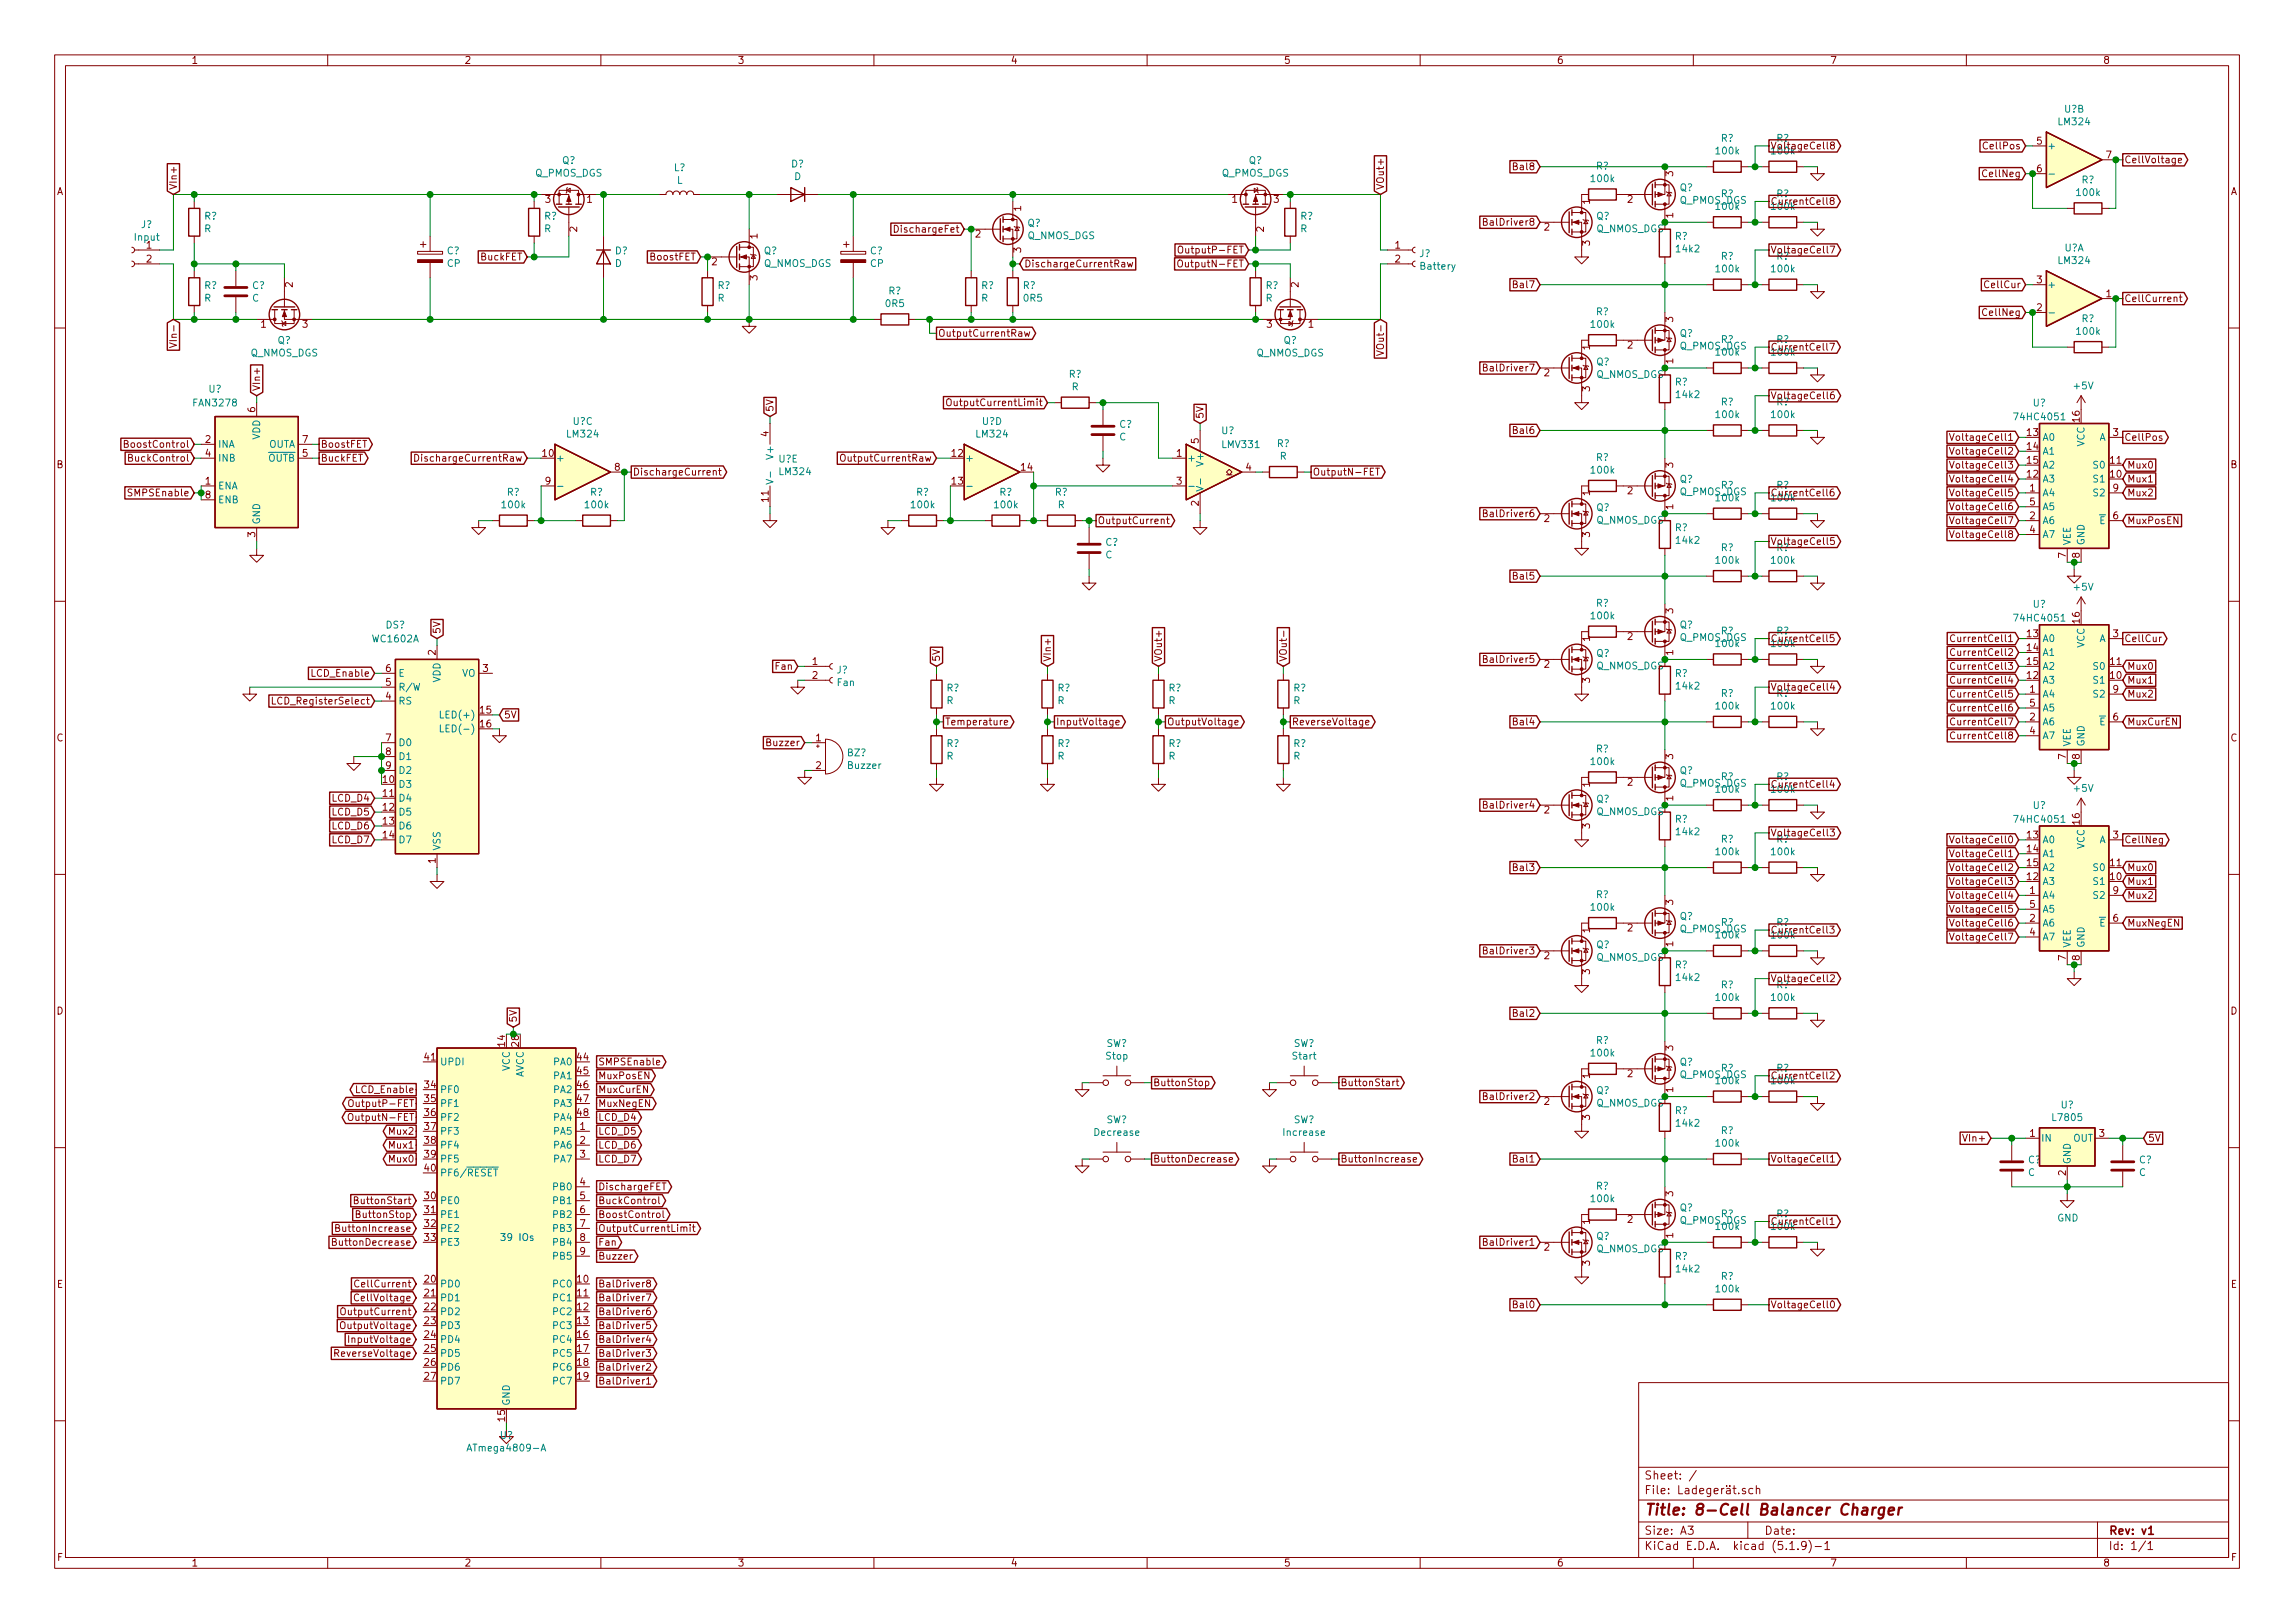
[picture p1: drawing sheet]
<svg xmlns="http://www.w3.org/2000/svg" width="420mm" height="297mm" viewBox="0 0 420 297" stroke-linecap="round" stroke-linejoin="round" font-family="sans-serif">
<defs><g id="words">
<text font-size="2.8" fill="#840000" x="301" y="277.3">Title: 8-Cell Balancer Charger</text>
<g font-size="2.1" fill="#840000">
<text x="301" y="273.5">File: Ladegerät.sch</text>
<text x="301" y="270.8">Sheet: /</text>
<text x="301" y="280.9">Size: A3</text>
<text x="323" y="280.9">Date:</text>
<text x="386" y="280.9">Rev: v1</text>
<text x="301" y="283.7">KiCad E.D.A. kicad (5.1.9)-1</text>
<text x="386" y="283.7">Id: 1/1</text>
</g>
<g font-size="1.8" fill="#840000">
<text x="35" y="11.7">1</text>
<text x="85" y="11.7">2</text>
<text x="135" y="11.7">3</text>
<text x="185" y="11.7">4</text>
<text x="235" y="11.7">5</text>
<text x="285" y="11.7">6</text>
<text x="335" y="11.7">7</text>
<text x="385" y="11.7">8</text>
<text x="324.1" y="27.3">VoltageCell8</text>
<text x="324.4" y="28.3">100k</text>
<text x="325.2" y="25.9">R?</text>
<text x="363.6" y="27.3">CellPos</text>
<text x="372.9" y="26.5">5</text>
<text x="385.6" y="29">7</text>
<text x="388.9" y="29.9">CellVoltage</text>
<text x="10.4" y="35.7">A</text>
<text x="32.4" y="34.8" transform="rotate(-90 32.4 34.8)">VIn+</text>
<text x="253.4" y="34.8" transform="rotate(-90 253.4 34.8)">VOut+</text>
<text x="277.4" y="31.2">Bal8</text>
<text x="306.3" y="32.3" transform="rotate(-90 306.3 32.3)">3</text>
<text x="363.5" y="32.4">CellNeg</text>
<text x="372.9" y="31.5">6</text>
<text x="408.4" y="35.7">A</text>
<text x="99.8" y="37.1">3</text>
<text x="107.5" y="37.1">1</text>
<text x="186.9" y="38.6" transform="rotate(-90 186.9 38.6)">1</text>
<text x="225.6" y="37.1">1</text>
<text x="233.2" y="37.1">3</text>
<text x="272.3" y="41.3">BalDriver8</text>
<text x="291.1" y="37.3" transform="rotate(-90 291.1 37.3)">1</text>
<text x="298" y="37.1">2</text>
<text x="306.3" y="39.9" transform="rotate(-90 306.3 39.9)">1</text>
<text x="324.1" y="37.5">CurrentCell8</text>
<text x="324.4" y="38.4">100k</text>
<text x="26.8" y="45.5">1</text>
<text x="88.1" y="47.7">BuckFET</text>
<text x="105.7" y="42.4" transform="rotate(-90 105.7 42.4)">2</text>
<text x="119.1" y="47.7">BoostFET</text>
<text x="138.7" y="43.7" transform="rotate(-90 138.7 43.7)">1</text>
<text x="164.5" y="42.6">DischargeFet</text>
<text x="178.6" y="43.5">2</text>
<text x="186.9" y="46.2" transform="rotate(-90 186.9 46.2)">3</text>
<text x="216.9" y="46.4">OutputP-FET</text>
<text x="231.4" y="42.4" transform="rotate(-90 231.4 42.4)">2</text>
<text x="255.4" y="45.5">1</text>
<text x="282.7" y="42.2">2</text>
<text x="291.1" y="45" transform="rotate(-90 291.1 45)">3</text>
<text x="292.2" y="42.5">Q_NMOS_DGS</text>
<text x="324.1" y="46.4">VoltageCell7</text>
<text x="26.8" y="48">2</text>
<text x="53.6" y="52.6" transform="rotate(-90 53.6 52.6)">2</text>
<text x="130.3" y="48.6">2</text>
<text x="138.7" y="51.3" transform="rotate(-90 138.7 51.3)">3</text>
<text x="187.5" y="48.9">DischargeCurrentRaw</text>
<text x="216.8" y="48.9">OutputN-FET</text>
<text x="237.7" y="52.6" transform="rotate(-90 237.7 52.6)">2</text>
<text x="255.4" y="48">2</text>
<text x="277.4" y="52.7">Bal7</text>
<text x="363.8" y="52.7">CellCur</text>
<text x="372.9" y="51.9">3</text>
<text x="47.8" y="60">1</text>
<text x="55.4" y="60">3</text>
<text x="231.9" y="60">3</text>
<text x="239.5" y="60">1</text>
<text x="306.3" y="58.9" transform="rotate(-90 306.3 58.9)">3</text>
<text x="363.5" y="57.8">CellNeg</text>
<text x="372.9" y="56.9">2</text>
<text x="385.6" y="54.4">1</text>
<text x="388.9" y="55.3">CellCurrent</text>
<text x="32.4" y="62.6" transform="rotate(-90 32.4 62.6)">VIn-</text>
<text x="171.7" y="61.6">OutputCurrentRaw</text>
<text x="253.4" y="64.1" transform="rotate(-90 253.4 64.1)">VOut-</text>
<text x="291.1" y="64" transform="rotate(-90 291.1 64)">1</text>
<text x="298" y="63.8">2</text>
<text x="324.1" y="64.2">CurrentCell7</text>
<text x="324.4" y="65.1">100k</text>
<text x="47.6" y="71.6" transform="rotate(-90 47.6 71.6)">VIn+</text>
<text x="272.3" y="68">BalDriver7</text>
<text x="282.7" y="68.9">2</text>
<text x="291.1" y="71.6" transform="rotate(-90 291.1 71.6)">3</text>
<text x="292.2" y="69.2">Q_NMOS_DGS</text>
<text x="306.3" y="66.6" transform="rotate(-90 306.3 66.6)">1</text>
<text x="46.7" y="75.4" transform="rotate(-90 46.7 75.4)">6</text>
<text x="141.6" y="75.4" transform="rotate(-90 141.6 75.4)">5V</text>
<text x="174.6" y="74.3">OutputCurrentLimit</text>
<text x="220.3" y="76.7" transform="rotate(-90 220.3 76.7)">5V</text>
<text x="324.1" y="73.1">VoltageCell6</text>
<text x="380.7" y="77.2" transform="rotate(-90 380.7 77.2)">16</text>
<text x="23.5" y="82">BoostControl</text>
<text x="37.6" y="81.1">2</text>
<text x="37.6" y="83.6">4</text>
<text x="55.4" y="83.6">5</text>
<text x="55.4" y="81.1">7</text>
<text x="58.7" y="82">BoostFET</text>
<text x="99.4" y="83.6">10</text>
<text x="140.7" y="79.9" transform="rotate(-90 140.7 79.9)">4</text>
<text x="174.3" y="83.6">12</text>
<text x="215.4" y="83.6">1</text>
<text x="219.5" y="81.2" transform="rotate(-90 219.5 81.2)">5</text>
<text x="277.4" y="79.4">Bal6</text>
<text x="358.2" y="83.2">VoltageCell2</text>
<text x="358.2" y="80.7">VoltageCell1</text>
<text x="371.1" y="79.8">13</text>
<text x="371.1" y="82.3">14</text>
<text x="386.9" y="79.8">3</text>
<text x="388.9" y="80.7">CellPos</text>
<text x="10.4" y="85.7">B</text>
<text x="24.2" y="84.5">BuckControl</text>
<text x="37.6" y="88.7">1</text>
<text x="58.7" y="84.5">BuckFET</text>
<text x="77.2" y="84.5">DischargeCurrentRaw</text>
<text x="99.8" y="88.7">9</text>
<text x="112.5" y="86.1">8</text>
<text x="115.8" y="87">DischargeCurrent</text>
<text x="154.8" y="84.5">OutputCurrentRaw</text>
<text x="174.3" y="88.7">13</text>
<text x="187" y="86.1">14</text>
<text x="215.4" y="88.7">3</text>
<text x="228.1" y="86.1">4</text>
<text x="240.3" y="87">OutputN-FET</text>
<text x="306.3" y="85.6" transform="rotate(-90 306.3 85.6)">3</text>
<text x="358.2" y="85.8">VoltageCell3</text>
<text x="358.2" y="88.3">VoltageCell4</text>
<text x="371.1" y="87.4">12</text>
<text x="371.1" y="84.9">15</text>
<text x="371.6" y="90">1</text>
<text x="386.4" y="87.4">10</text>
<text x="386.4" y="84.9">11</text>
<text x="386.9" y="90">9</text>
<text x="389.4" y="88.3">Mux1</text>
<text x="389.4" y="85.8">Mux0</text>
<text x="408.4" y="85.7">B</text>
<text x="24" y="90.8">SMPSEnable</text>
<text x="37.6" y="91.2">8</text>
<text x="140.7" y="91.8" transform="rotate(-90 140.7 91.8)">11</text>
<text x="200.9" y="95.9">OutputCurrent</text>
<text x="219.5" y="92.6" transform="rotate(-90 219.5 92.6)">2</text>
<text x="272.3" y="94.7">BalDriver6</text>
<text x="282.7" y="95.5">2</text>
<text x="291.1" y="90.7" transform="rotate(-90 291.1 90.7)">1</text>
<text x="292.2" y="95.8">Q_NMOS_DGS</text>
<text x="298" y="90.5">2</text>
<text x="306.3" y="93.2" transform="rotate(-90 306.3 93.2)">1</text>
<text x="324.1" y="90.8">CurrentCell6</text>
<text x="324.4" y="91.8">100k</text>
<text x="358.2" y="95.9">VoltageCell7</text>
<text x="358.2" y="93.4">VoltageCell6</text>
<text x="358.2" y="90.8">VoltageCell5</text>
<text x="371.6" y="95">2</text>
<text x="371.6" y="92.5">5</text>
<text x="386.9" y="95">6</text>
<text x="389.4" y="90.8">Mux2</text>
<text x="389.4" y="95.9">MuxPosEN</text>
<text x="46.7" y="98.3" transform="rotate(-90 46.7 98.3)">3</text>
<text x="291.1" y="98.3" transform="rotate(-90 291.1 98.3)">3</text>
<text x="324.1" y="99.7">VoltageCell5</text>
<text x="358.2" y="98.5">VoltageCell8</text>
<text x="371.6" y="97.6">4</text>
<text x="277.4" y="106.1">Bal5</text>
<text x="378.2" y="102.1" transform="rotate(-90 378.2 102.1)">7</text>
<text x="380.7" y="102.1" transform="rotate(-90 380.7 102.1)">8</text>
<text x="306.3" y="112.3" transform="rotate(-90 306.3 112.3)">3</text>
<text x="79.8" y="119.9" transform="rotate(-90 79.8 119.9)">2</text>
<text x="80.6" y="116.1" transform="rotate(-90 80.6 116.1)">5V</text>
<text x="291.1" y="117.4" transform="rotate(-90 291.1 117.4)">1</text>
<text x="298" y="117.1">2</text>
<text x="306.3" y="119.9" transform="rotate(-90 306.3 119.9)">1</text>
<text x="324.1" y="117.5">CurrentCell5</text>
<text x="324.4" y="118.4">100k</text>
<text x="358.2" y="117.5">CurrentCell1</text>
<text x="371.1" y="116.6">13</text>
<text x="371.1" y="119.2">14</text>
<text x="380.7" y="114" transform="rotate(-90 380.7 114)">16</text>
<text x="386.9" y="116.6">3</text>
<text x="388.9" y="117.5">CellCur</text>
<text x="57.4" y="123.9">LCD_Enable</text>
<text x="70.6" y="125.5">5</text>
<text x="70.6" y="123">6</text>
<text x="88.4" y="123">3</text>
<text x="142.1" y="122.6">Fan</text>
<text x="148.7" y="121.7">1</text>
<text x="148.7" y="124.2">2</text>
<text x="172.1" y="121.2" transform="rotate(-90 172.1 121.2)">5V</text>
<text x="192.4" y="121.2" transform="rotate(-90 192.4 121.2)">VIn+</text>
<text x="212.7" y="121.2" transform="rotate(-90 212.7 121.2)">VOut+</text>
<text x="235.6" y="121.2" transform="rotate(-90 235.6 121.2)">VOut-</text>
<text x="272.3" y="121.3">BalDriver5</text>
<text x="282.7" y="122.2">2</text>
<text x="291.1" y="125" transform="rotate(-90 291.1 125)">3</text>
<text x="292.2" y="122.5">Q_NMOS_DGS</text>
<text x="358.2" y="125.1">CurrentCell4</text>
<text x="358.2" y="120.1">CurrentCell2</text>
<text x="358.2" y="122.6">CurrentCell3</text>
<text x="371.1" y="124.2">12</text>
<text x="371.1" y="121.7">15</text>
<text x="386.4" y="124.2">10</text>
<text x="386.4" y="121.7">11</text>
<text x="389.4" y="125.1">Mux1</text>
<text x="389.4" y="122.6">Mux0</text>
<text x="50.9" y="128.9">LCD_RegisterSelect</text>
<text x="70.6" y="128.1">4</text>
<text x="87.9" y="130.6">15</text>
<text x="92.2" y="131.5">5V</text>
<text x="324.1" y="126.4">VoltageCell4</text>
<text x="358.2" y="130.2">CurrentCell6</text>
<text x="358.2" y="127.7">CurrentCell5</text>
<text x="371.6" y="126.8">1</text>
<text x="371.6" y="131.9">2</text>
<text x="371.6" y="129.3">5</text>
<text x="386.9" y="131.9">6</text>
<text x="386.9" y="126.8">9</text>
<text x="389.4" y="127.7">Mux2</text>
<text x="10.4" y="135.7">C</text>
<text x="70.6" y="135.7">7</text>
<text x="87.9" y="133.1">16</text>
<text x="140.7" y="136.6">Buzzer</text>
<text x="149.4" y="135.7">1</text>
<text x="173" y="132.8">Temperature</text>
<text x="193.3" y="132.8">InputVoltage</text>
<text x="213.6" y="132.8">OutputVoltage</text>
<text x="236.5" y="132.8">ReverseVoltage</text>
<text x="277.4" y="132.8">Bal4</text>
<text x="358.2" y="135.3">CurrentCell8</text>
<text x="358.2" y="132.8">CurrentCell7</text>
<text x="371.6" y="134.4">4</text>
<text x="389.4" y="132.8">MuxCurEN</text>
<text x="408.4" y="135.7">C</text>
<text x="70.2" y="143.3">10</text>
<text x="70.6" y="138.2">8</text>
<text x="70.6" y="140.8">9</text>
<text x="149.4" y="140.8">2</text>
<text x="298" y="143.8">2</text>
<text x="306.3" y="138.9" transform="rotate(-90 306.3 138.9)">3</text>
<text x="378.2" y="138.9" transform="rotate(-90 378.2 138.9)">7</text>
<text x="380.7" y="138.9" transform="rotate(-90 380.7 138.9)">8</text>
<text x="60.9" y="146.7">LCD_D4</text>
<text x="60.9" y="149.3">LCD_D5</text>
<text x="70.2" y="145.8">11</text>
<text x="70.2" y="148.4">12</text>
<text x="272.3" y="148">BalDriver4</text>
<text x="282.7" y="148.9">2</text>
<text x="291.1" y="144" transform="rotate(-90 291.1 144)">1</text>
<text x="306.3" y="146.6" transform="rotate(-90 306.3 146.6)">1</text>
<text x="324.1" y="144.2">CurrentCell4</text>
<text x="324.4" y="145.1">100k</text>
<text x="60.9" y="151.8">LCD_D6</text>
<text x="60.9" y="154.3">LCD_D7</text>
<text x="70.2" y="150.9">13</text>
<text x="70.2" y="153.5">14</text>
<text x="291.1" y="151.6" transform="rotate(-90 291.1 151.6)">3</text>
<text x="324.1" y="153.1">VoltageCell3</text>
<text x="358.2" y="154.3">VoltageCell0</text>
<text x="371.1" y="153.5">13</text>
<text x="371.1" y="156">14</text>
<text x="380.7" y="150.9" transform="rotate(-90 380.7 150.9)">16</text>
<text x="386.9" y="153.5">3</text>
<text x="388.9" y="154.3">CellNeg</text>
<text x="79.8" y="158" transform="rotate(-90 79.8 158)">1</text>
<text x="277.4" y="159.4">Bal3</text>
<text x="358.2" y="159.4">VoltageCell2</text>
<text x="358.2" y="162">VoltageCell3</text>
<text x="358.2" y="156.9">VoltageCell1</text>
<text x="371.1" y="161.1">12</text>
<text x="371.1" y="158.5">15</text>
<text x="386.4" y="161.1">10</text>
<text x="386.4" y="158.5">11</text>
<text x="389.4" y="162">Mux1</text>
<text x="389.4" y="159.4">Mux0</text>
<text x="306.3" y="165.6" transform="rotate(-90 306.3 165.6)">3</text>
<text x="358.2" y="164.5">VoltageCell4</text>
<text x="358.2" y="167">VoltageCell5</text>
<text x="371.6" y="163.6">1</text>
<text x="371.6" y="166.2">5</text>
<text x="386.9" y="163.6">9</text>
<text x="389.4" y="164.5">Mux2</text>
<text x="291.1" y="170.7" transform="rotate(-90 291.1 170.7)">1</text>
<text x="298" y="170.5">2</text>
<text x="306.3" y="173.2" transform="rotate(-90 306.3 173.2)">1</text>
<text x="324.1" y="170.9">CurrentCell3</text>
<text x="324.4" y="171.8">100k</text>
<text x="358.2" y="169.6">VoltageCell6</text>
<text x="358.2" y="172.1">VoltageCell7</text>
<text x="371.6" y="168.7">2</text>
<text x="371.6" y="171.2">4</text>
<text x="386.9" y="168.7">6</text>
<text x="389.4" y="169.6">MuxNegEN</text>
<text x="272.3" y="174.7">BalDriver3</text>
<text x="282.7" y="175.6">2</text>
<text x="291.1" y="178.3" transform="rotate(-90 291.1 178.3)">3</text>
<text x="292.2" y="175.9">Q_NMOS_DGS</text>
<text x="324.1" y="179.7">VoltageCell2</text>
<text x="378.2" y="175.8" transform="rotate(-90 378.2 175.8)">7</text>
<text x="380.7" y="175.8" transform="rotate(-90 380.7 175.8)">8</text>
<text x="10.4" y="185.7">D</text>
<text x="408.4" y="185.7">D</text>
<text x="92.5" y="191.5" transform="rotate(-90 92.5 191.5)">14</text>
<text x="94.6" y="187.2" transform="rotate(-90 94.6 187.2)">5V</text>
<text x="277.4" y="186.1">Bal2</text>
<text x="77.8" y="194.1">41</text>
<text x="105.7" y="194.1">44</text>
<text x="105.7" y="196.6">45</text>
<text x="109.5" y="197.5">MuxPosEN</text>
<text x="109.5" y="195">SMPSEnable</text>
<text x="291.1" y="197.4" transform="rotate(-90 291.1 197.4)">1</text>
<text x="298" y="197.1">2</text>
<text x="306.3" y="192.3" transform="rotate(-90 306.3 192.3)">3</text>
<text x="324.1" y="197.5">CurrentCell2</text>
<text x="65" y="202.6">OutputP-FET</text>
<text x="65.5" y="200.1">LCD_Enable</text>
<text x="77.8" y="199.2">34</text>
<text x="77.8" y="201.7">35</text>
<text x="105.7" y="199.2">46</text>
<text x="105.7" y="201.7">47</text>
<text x="109.5" y="200.1">MuxCurEN</text>
<text x="109.5" y="202.6">MuxNegEN</text>
<text x="211.1" y="198.8">ButtonStop</text>
<text x="245.4" y="198.8">ButtonStart</text>
<text x="272.3" y="201.3">BalDriver2</text>
<text x="282.7" y="202.2">2</text>
<text x="292.2" y="202.5">Q_NMOS_DGS</text>
<text x="306.3" y="199.9" transform="rotate(-90 306.3 199.9)">1</text>
<text x="324.4" y="198.4">100k</text>
<text x="64.9" y="205.1">OutputN-FET</text>
<text x="71.4" y="207.7">Mux2</text>
<text x="77.8" y="204.3">36</text>
<text x="77.8" y="206.8">37</text>
<text x="77.8" y="209.3">38</text>
<text x="105.7" y="204.3">48</text>
<text x="106.2" y="206.8">1</text>
<text x="106.2" y="209.3">2</text>
<text x="109.5" y="205.1">LCD_D4</text>
<text x="109.5" y="207.7">LCD_D5</text>
<text x="291.1" y="205" transform="rotate(-90 291.1 205)">3</text>
<text x="359.9" y="209">VIn+</text>
<text x="371.6" y="208.1">1</text>
<text x="384.3" y="208.1">3</text>
<text x="393.2" y="209">5V</text>
<text x="71.4" y="210.2">Mux1</text>
<text x="71.4" y="212.8">Mux0</text>
<text x="77.8" y="211.9">39</text>
<text x="77.8" y="214.4">40</text>
<text x="106.2" y="211.9">3</text>
<text x="109.5" y="210.2">LCD_D6</text>
<text x="109.5" y="212.8">LCD_D7</text>
<text x="211.1" y="212.8">ButtonDecrease</text>
<text x="245.4" y="212.8">ButtonIncrease</text>
<text x="277.4" y="212.8">Bal1</text>
<text x="324.1" y="212.8">VoltageCell1</text>
<text x="378.2" y="215.1" transform="rotate(-90 378.2 215.1)">2</text>
<text x="65.7" y="220.4">ButtonStart</text>
<text x="77.8" y="219.5">30</text>
<text x="106.2" y="217">4</text>
<text x="106.2" y="219.5">5</text>
<text x="109.5" y="220.4">BuckControl</text>
<text x="109.5" y="217.8">DischargeFET</text>
<text x="306.3" y="219" transform="rotate(-90 306.3 219)">3</text>
<text x="62.5" y="225.5">ButtonIncrease</text>
<text x="65.8" y="222.9">ButtonStop</text>
<text x="77.8" y="222">31</text>
<text x="77.8" y="224.6">32</text>
<text x="77.8" y="227.1">33</text>
<text x="106.2" y="222">6</text>
<text x="106.2" y="224.6">7</text>
<text x="106.2" y="227.1">8</text>
<text x="109.5" y="225.5">OutputCurrentLimit</text>
<text x="109.5" y="222.9">BoostControl</text>
<text x="291.1" y="224" transform="rotate(-90 291.1 224)">1</text>
<text x="298" y="223.8">2</text>
<text x="306.3" y="226.6" transform="rotate(-90 306.3 226.6)">1</text>
<text x="324.1" y="224.2">CurrentCell1</text>
<text x="324.4" y="225.1">100k</text>
<text x="61.8" y="228">ButtonDecrease</text>
<text x="106.2" y="229.7">9</text>
<text x="109.5" y="230.5">Buzzer</text>
<text x="109.5" y="228">Fan</text>
<text x="272.3" y="228">BalDriver1</text>
<text x="282.7" y="228.9">2</text>
<text x="291.1" y="231.7" transform="rotate(-90 291.1 231.7)">3</text>
<text x="292.2" y="229.2">Q_NMOS_DGS</text>
<text x="10.4" y="235.7">E</text>
<text x="65.8" y="235.6">CellCurrent</text>
<text x="65.8" y="238.2">CellVoltage</text>
<text x="77.8" y="234.7">20</text>
<text x="77.8" y="237.3">21</text>
<text x="77.8" y="239.8">22</text>
<text x="105.7" y="234.7">10</text>
<text x="105.7" y="237.3">11</text>
<text x="105.7" y="239.8">12</text>
<text x="109.5" y="238.2">BalDriver7</text>
<text x="109.5" y="235.6">BalDriver8</text>
<text x="277.4" y="239.4">Bal0</text>
<text x="324.1" y="239.4">VoltageCell0</text>
<text x="408.4" y="235.7">E</text>
<text x="63.2" y="240.7">OutputCurrent</text>
<text x="63.2" y="243.2">OutputVoltage</text>
<text x="64.7" y="245.8">InputVoltage</text>
<text x="77.8" y="242.4">23</text>
<text x="77.8" y="244.9">24</text>
<text x="105.7" y="242.4">13</text>
<text x="105.7" y="244.9">16</text>
<text x="109.5" y="245.8">BalDriver4</text>
<text x="109.5" y="240.7">BalDriver6</text>
<text x="109.5" y="243.2">BalDriver5</text>
<text x="62.2" y="248.3">ReverseVoltage</text>
<text x="77.8" y="247.4">25</text>
<text x="77.8" y="250">26</text>
<text x="105.7" y="247.4">17</text>
<text x="105.7" y="250">18</text>
<text x="109.5" y="250.9">BalDriver2</text>
<text x="109.5" y="248.3">BalDriver3</text>
<text x="77.8" y="252.5">27</text>
<text x="105.7" y="252.5">19</text>
<text x="109.5" y="253.4">BalDriver1</text>
<text x="92.5" y="260.1" transform="rotate(-90 92.5 260.1)">15</text>
<text x="10.5" y="285.7">F</text>
<text x="35" y="286.7">1</text>
<text x="85" y="286.7">2</text>
<text x="135" y="286.7">3</text>
<text x="185" y="286.7">4</text>
<text x="235" y="286.7">5</text>
<text x="285" y="286.7">6</text>
<text x="335" y="286.7">7</text>
<text x="385" y="286.7">8</text>
<text x="408.5" y="285.7">F</text>
</g>
<g font-size="1.8" fill="#008484">
<text x="377" y="22.9">LM324</text>
<text x="377.9" y="20.6">U?B</text>
<text x="314.3" y="28.3">100k</text>
<text x="315.1" y="25.9">R?</text>
<text x="374.8" y="27.3">+</text>
<text x="97.9" y="32.3">Q_PMOS_DGS</text>
<text x="102.9" y="30">Q?</text>
<text x="123.4" y="31.3">L?</text>
<text x="123.9" y="33.6">L</text>
<text x="144.9" y="30.6">D?</text>
<text x="145.4" y="33">D</text>
<text x="223.6" y="32.3">Q_PMOS_DGS</text>
<text x="228.6" y="30">Q?</text>
<text x="291.4" y="33.3">100k</text>
<text x="292.2" y="31">R?</text>
<text x="307.5" y="35">Q?</text>
<text x="380.3" y="35.9">100k</text>
<text x="381.1" y="33.6">R?</text>
<text x="25.8" y="41.7">J?</text>
<text x="37.4" y="40.2">R?</text>
<text x="99.6" y="40.2">R?</text>
<text x="188.1" y="41.5">Q?</text>
<text x="238.1" y="40.2">R?</text>
<text x="292.3" y="40.2">Q?</text>
<text x="307.5" y="37.3">Q_PMOS_DGS</text>
<text x="314.3" y="38.4">100k</text>
<text x="315.1" y="36.1">R?</text>
<text x="325.2" y="36.1">R?</text>
<text x="24.7" y="44.1">Input</text>
<text x="37.4" y="42.5">R</text>
<text x="81.8" y="46.5">C?</text>
<text x="99.6" y="42.5">R</text>
<text x="112.6" y="46.5">D?</text>
<text x="139.9" y="46.5">Q?</text>
<text x="159.3" y="46.5">C?</text>
<text x="188.1" y="43.8">Q_NMOS_DGS</text>
<text x="238.1" y="42.5">R</text>
<text x="259.9" y="47.1">J?</text>
<text x="306.7" y="43.9">R?</text>
<text x="307" y="46.2">14k2</text>
<text x="315.1" y="47.5">R?</text>
<text x="325.2" y="47.5">R?</text>
<text x="377.9" y="46">U?A</text>
<text x="37.4" y="52.9">R?</text>
<text x="46.2" y="52.9">C?</text>
<text x="81.9" y="48.9">CP</text>
<text x="112.6" y="48.9">D</text>
<text x="131.4" y="52.9">R?</text>
<text x="139.8" y="48.9">Q_NMOS_DGS</text>
<text x="159.3" y="48.9">CP</text>
<text x="162.7" y="53.9">R?</text>
<text x="179.7" y="52.9">R?</text>
<text x="187.3" y="52.9">R?</text>
<text x="231.7" y="52.9">R?</text>
<text x="260.2" y="49.4">Battery</text>
<text x="314.3" y="49.8">100k</text>
<text x="324.4" y="49.8">100k</text>
<text x="374.8" y="52.7">+</text>
<text x="377" y="48.3">LM324</text>
<text x="37.4" y="55.2">R</text>
<text x="46.2" y="55.2">C</text>
<text x="131.4" y="55.2">R</text>
<text x="162.2" y="56.2">0R5</text>
<text x="179.7" y="55.2">R</text>
<text x="187.5" y="55.2">0R5</text>
<text x="231.7" y="55.2">R</text>
<text x="292.2" y="57.7">R?</text>
<text x="381.1" y="59">R?</text>
<text x="45.8" y="65.2">Q_NMOS_DGS</text>
<text x="50.8" y="62.9">Q?</text>
<text x="230" y="65.2">Q_NMOS_DGS</text>
<text x="235" y="62.9">Q?</text>
<text x="291.4" y="60">100k</text>
<text x="307.5" y="64">Q_PMOS_DGS</text>
<text x="307.5" y="61.7">Q?</text>
<text x="314.3" y="65.1">100k</text>
<text x="315.1" y="62.8">R?</text>
<text x="325.2" y="62.8">R?</text>
<text x="380.3" y="61.3">100k</text>
<text x="38.2" y="71.8">U?</text>
<text x="195.7" y="69.1">R?</text>
<text x="196.2" y="71.4">R</text>
<text x="292.3" y="66.9">Q?</text>
<text x="306.7" y="70.5">R?</text>
<text x="379.8" y="71.3">+5V</text>
<text x="35.6" y="74.4">FAN3278</text>
<text x="104.9" y="77.8">U?C</text>
<text x="179.8" y="77.8">U?D</text>
<text x="307" y="72.9">14k2</text>
<text x="314.3" y="76.5">100k</text>
<text x="315.1" y="74.2">R?</text>
<text x="324.4" y="76.5">100k</text>
<text x="325.2" y="74.2">R?</text>
<text x="369.2" y="76.9">74HC4051</text>
<text x="372.2" y="74.4">U?</text>
<text x="39.9" y="82">INA</text>
<text x="47.6" y="80.5" transform="rotate(-90 47.6 80.5)">VDD</text>
<text x="49.1" y="82">OUTA</text>
<text x="103.9" y="80.1">LM324</text>
<text x="141.6" y="83.7" transform="rotate(-90 141.6 83.7)">V+</text>
<text x="178.9" y="80.1">LM324</text>
<text x="204.9" y="78.3">C?</text>
<text x="204.9" y="80.6">C</text>
<text x="223.6" y="79.5">U?</text>
<text x="223.9" y="82">LMV331</text>
<text x="233.8" y="81.8">R?</text>
<text x="373.9" y="80.7">A0</text>
<text x="373.9" y="83.2">A1</text>
<text x="381.6" y="81.7" transform="rotate(-90 381.6 81.7)">VCC</text>
<text x="384.3" y="80.7">A</text>
<text x="39.9" y="89.6">ENA</text>
<text x="39.9" y="84.5">INB</text>
<text x="49.1" y="84.5">OUTB</text>
<text x="101.7" y="84.5">+</text>
<text x="142.5" y="84.6">U?E</text>
<text x="142.8" y="87">LM324</text>
<text x="176.7" y="84.5">+</text>
<text x="217.3" y="84.5">+</text>
<text x="220.3" y="84.9" transform="rotate(-90 220.3 84.9)">V+</text>
<text x="234.3" y="84.1">R</text>
<text x="291.4" y="86.7">100k</text>
<text x="292.2" y="84.4">R?</text>
<text x="307.5" y="88.3">Q?</text>
<text x="315.1" y="89.4">R?</text>
<text x="325.2" y="89.4">R?</text>
<text x="373.9" y="88.3">A3</text>
<text x="373.9" y="85.8">A2</text>
<text x="383.4" y="88.3">S1</text>
<text x="383.4" y="85.8">S0</text>
<text x="39.9" y="92.1">ENB</text>
<text x="92" y="93">100k</text>
<text x="92.8" y="90.7">R?</text>
<text x="107.3" y="93">100k</text>
<text x="108.1" y="90.7">R?</text>
<text x="167" y="93">100k</text>
<text x="167.7" y="90.7">R?</text>
<text x="182.2" y="93">100k</text>
<text x="183" y="90.7">R?</text>
<text x="193.1" y="90.7">R?</text>
<text x="193.7" y="93">R</text>
<text x="292.3" y="93.5">Q?</text>
<text x="307.5" y="90.6">Q_PMOS_DGS</text>
<text x="314.3" y="91.8">100k</text>
<text x="373.9" y="90.8">A4</text>
<text x="373.9" y="95.9">A6</text>
<text x="373.9" y="93.4">A5</text>
<text x="383.4" y="90.8">S2</text>
<text x="384.4" y="95.9">E</text>
<text x="47.6" y="96" transform="rotate(-90 47.6 96)">GND</text>
<text x="202.4" y="99.9">C?</text>
<text x="306.7" y="97.2">R?</text>
<text x="307" y="99.5">14k2</text>
<text x="315.1" y="100.9">R?</text>
<text x="325.2" y="100.9">R?</text>
<text x="373.9" y="98.5">A7</text>
<text x="379.1" y="99.9" transform="rotate(-90 379.1 99.9)">VEE</text>
<text x="381.6" y="99.9" transform="rotate(-90 381.6 99.9)">GND</text>
<text x="202.4" y="102.2">C</text>
<text x="314.3" y="103.2">100k</text>
<text x="324.4" y="103.2">100k</text>
<text x="291.4" y="113.3">100k</text>
<text x="292.2" y="111">R?</text>
<text x="369.2" y="113.8">74HC4051</text>
<text x="372.2" y="111.2">U?</text>
<text x="379.8" y="108.1">+5V</text>
<text x="68.3" y="117.6">WC1602A</text>
<text x="70.6" y="115">DS?</text>
<text x="307.5" y="117.3">Q_PMOS_DGS</text>
<text x="307.5" y="115">Q?</text>
<text x="314.3" y="118.4">100k</text>
<text x="315.1" y="116.1">R?</text>
<text x="325.2" y="116.1">R?</text>
<text x="373.9" y="117.5">A0</text>
<text x="381.6" y="118.6" transform="rotate(-90 381.6 118.6)">VCC</text>
<text x="384.3" y="117.5">A</text>
<text x="72.9" y="123.9">E</text>
<text x="80.6" y="124.9" transform="rotate(-90 80.6 124.9)">VDD</text>
<text x="84.6" y="123.9">VO</text>
<text x="153.2" y="123.3">J?</text>
<text x="153.3" y="125.6">Fan</text>
<text x="292.3" y="120.2">Q?</text>
<text x="306.7" y="123.9">R?</text>
<text x="373.9" y="125.1">A3</text>
<text x="373.9" y="120.1">A1</text>
<text x="373.9" y="122.6">A2</text>
<text x="383.4" y="125.1">S1</text>
<text x="383.4" y="122.6">S0</text>
<text x="72.9" y="128.9">RS</text>
<text x="72.9" y="126.4">R/W</text>
<text x="81.4" y="131.5">LED(+)</text>
<text x="173.3" y="126.6">R?</text>
<text x="173.3" y="128.9">R</text>
<text x="193.6" y="126.6">R?</text>
<text x="193.6" y="128.9">R</text>
<text x="213.9" y="126.6">R?</text>
<text x="213.9" y="128.9">R</text>
<text x="236.8" y="126.6">R?</text>
<text x="236.8" y="128.9">R</text>
<text x="307" y="126.2">14k2</text>
<text x="314.3" y="129.9">100k</text>
<text x="315.1" y="127.5">R?</text>
<text x="324.4" y="129.9">100k</text>
<text x="325.2" y="127.5">R?</text>
<text x="373.9" y="127.7">A4</text>
<text x="373.9" y="130.2">A5</text>
<text x="383.4" y="127.7">S2</text>
<text x="72.9" y="136.6">D0</text>
<text x="81.8" y="134">LED(-)</text>
<text x="173.3" y="136.7">R?</text>
<text x="193.6" y="136.7">R?</text>
<text x="213.9" y="136.7">R?</text>
<text x="236.8" y="136.7">R?</text>
<text x="292.2" y="137.7">R?</text>
<text x="373.9" y="132.8">A6</text>
<text x="373.9" y="135.3">A7</text>
<text x="379.1" y="136.7" transform="rotate(-90 379.1 136.7)">VEE</text>
<text x="381.6" y="136.7" transform="rotate(-90 381.6 136.7)">GND</text>
<text x="384.4" y="132.8">E</text>
<text x="72.9" y="139.1">D1</text>
<text x="72.9" y="141.6">D2</text>
<text x="155.1" y="138.4">BZ?</text>
<text x="155.3" y="140.7">Buzzer</text>
<text x="173.3" y="139">R</text>
<text x="193.6" y="139">R</text>
<text x="213.9" y="139">R</text>
<text x="236.8" y="139">R</text>
<text x="291.4" y="140">100k</text>
<text x="307.5" y="144">Q_PMOS_DGS</text>
<text x="307.5" y="141.7">Q?</text>
<text x="315.1" y="142.8">R?</text>
<text x="325.2" y="142.8">R?</text>
<text x="72.9" y="144.2">D3</text>
<text x="72.9" y="146.7">D4</text>
<text x="72.9" y="149.3">D5</text>
<text x="292.2" y="149.2">Q_NMOS_DGS</text>
<text x="292.3" y="146.9">Q?</text>
<text x="314.3" y="145.1">100k</text>
<text x="372.2" y="148">U?</text>
<text x="379.8" y="144.9">+5V</text>
<text x="72.9" y="151.8">D6</text>
<text x="72.9" y="154.3">D7</text>
<text x="80.6" y="155.7" transform="rotate(-90 80.6 155.7)">VSS</text>
<text x="306.7" y="150.6">R?</text>
<text x="307" y="152.9">14k2</text>
<text x="315.1" y="154.2">R?</text>
<text x="325.2" y="154.2">R?</text>
<text x="369.2" y="150.6">74HC4051</text>
<text x="373.9" y="154.3">A0</text>
<text x="381.6" y="155.4" transform="rotate(-90 381.6 155.4)">VCC</text>
<text x="384.3" y="154.3">A</text>
<text x="314.3" y="156.5">100k</text>
<text x="324.4" y="156.5">100k</text>
<text x="373.9" y="162">A3</text>
<text x="373.9" y="156.9">A1</text>
<text x="373.9" y="159.4">A2</text>
<text x="383.4" y="162">S1</text>
<text x="383.4" y="159.4">S0</text>
<text x="291.4" y="166.7">100k</text>
<text x="292.2" y="164.4">R?</text>
<text x="373.9" y="164.5">A4</text>
<text x="373.9" y="167">A5</text>
<text x="383.4" y="164.5">S2</text>
<text x="292.3" y="173.5">Q?</text>
<text x="307.5" y="170.6">Q_PMOS_DGS</text>
<text x="307.5" y="168.3">Q?</text>
<text x="314.3" y="171.8">100k</text>
<text x="315.1" y="169.5">R?</text>
<text x="325.2" y="169.5">R?</text>
<text x="373.9" y="169.6">A6</text>
<text x="373.9" y="172.1">A7</text>
<text x="379.1" y="173.5" transform="rotate(-90 379.1 173.5)">VEE</text>
<text x="381.6" y="173.5" transform="rotate(-90 381.6 173.5)">GND</text>
<text x="384.4" y="169.6">E</text>
<text x="306.7" y="177.2">R?</text>
<text x="307" y="179.5">14k2</text>
<text x="314.3" y="183.2">100k</text>
<text x="315.1" y="180.9">R?</text>
<text x="324.4" y="183.2">100k</text>
<text x="325.2" y="180.9">R?</text>
<text x="202.5" y="191.6">SW?</text>
<text x="236.8" y="191.6">SW?</text>
<text x="292.2" y="191">R?</text>
<text x="80.5" y="195">UPDI</text>
<text x="93.3" y="196" transform="rotate(-90 93.3 196)">VCC</text>
<text x="95.9" y="197.3" transform="rotate(-90 95.9 197.3)">AVCC</text>
<text x="101.5" y="195">PA0</text>
<text x="101.5" y="197.5">PA1</text>
<text x="202.5" y="193.9">Stop</text>
<text x="236.8" y="193.9">Start</text>
<text x="291.4" y="193.4">100k</text>
<text x="307.5" y="197.3">Q_PMOS_DGS</text>
<text x="307.5" y="195">Q?</text>
<text x="315.1" y="196.1">R?</text>
<text x="325.2" y="196.1">R?</text>
<text x="80.5" y="200.1">PF0</text>
<text x="80.5" y="202.6">PF1</text>
<text x="101.5" y="200.1">PA2</text>
<text x="101.5" y="202.6">PA3</text>
<text x="292.3" y="200.2">Q?</text>
<text x="306.7" y="203.9">R?</text>
<text x="314.3" y="198.4">100k</text>
<text x="377.3" y="202.9">U?</text>
<text x="80.5" y="205.1">PF2</text>
<text x="80.5" y="207.7">PF3</text>
<text x="101.5" y="207.7">PA5</text>
<text x="101.5" y="205.1">PA4</text>
<text x="200.5" y="207.9">Decrease</text>
<text x="202.5" y="205.6">SW?</text>
<text x="235.2" y="207.9">Increase</text>
<text x="236.8" y="205.6">SW?</text>
<text x="307" y="206.2">14k2</text>
<text x="314.3" y="209.9">100k</text>
<text x="315.1" y="207.6">R?</text>
<text x="373.6" y="209">IN</text>
<text x="376" y="205.2">L7805</text>
<text x="379.6" y="209">OUT</text>
<text x="80.5" y="210.2">PF4</text>
<text x="80.5" y="212.8">PF5</text>
<text x="80.5" y="215.3">PF6/RESET</text>
<text x="101.5" y="210.2">PA6</text>
<text x="101.5" y="212.8">PA7</text>
<text x="371.3" y="212.9">C?</text>
<text x="371.3" y="215.2">C</text>
<text x="379.1" y="213.1" transform="rotate(-90 379.1 213.1)">GND</text>
<text x="391.6" y="212.9">C?</text>
<text x="391.6" y="215.2">C</text>
<text x="80.5" y="220.4">PE0</text>
<text x="101.5" y="217.8">PB0</text>
<text x="101.5" y="220.4">PB1</text>
<text x="291.4" y="220">100k</text>
<text x="292.2" y="217.7">R?</text>
<text x="307.5" y="221.7">Q?</text>
<text x="80.5" y="222.9">PE1</text>
<text x="80.5" y="225.5">PE2</text>
<text x="101.5" y="222.9">PB2</text>
<text x="101.5" y="225.5">PB3</text>
<text x="292.3" y="226.9">Q?</text>
<text x="307.5" y="224">Q_PMOS_DGS</text>
<text x="314.3" y="225.1">100k</text>
<text x="315.1" y="222.8">R?</text>
<text x="325.2" y="222.8">R?</text>
<text x="376.6" y="223.6">GND</text>
<text x="80.5" y="228">PE3</text>
<text x="101.5" y="228">PB4</text>
<text x="101.5" y="230.5">PB5</text>
<text x="306.7" y="230.6">R?</text>
<text x="307" y="232.9">14k2</text>
<text x="80.5" y="235.6">PD0</text>
<text x="80.5" y="238.2">PD1</text>
<text x="101.5" y="235.6">PC0</text>
<text x="101.5" y="238.2">PC1</text>
<text x="314.3" y="236.5">100k</text>
<text x="315.1" y="234.2">R?</text>
<text x="80.5" y="240.7">PD2</text>
<text x="80.5" y="243.2">PD3</text>
<text x="80.5" y="245.8">PD4</text>
<text x="101.5" y="240.7">PC2</text>
<text x="101.5" y="243.2">PC3</text>
<text x="101.5" y="245.8">PC4</text>
<text x="80.5" y="248.3">PD5</text>
<text x="80.5" y="250.9">PD6</text>
<text x="101.5" y="248.3">PC5</text>
<text x="101.5" y="250.9">PC6</text>
<text x="80.5" y="253.4">PD7</text>
<text x="93.3" y="257.3" transform="rotate(-90 93.3 257.3)">GND</text>
<text x="101.5" y="253.4">PC7</text>
<text x="91.5" y="263.3">U?</text>
<text x="86.3" y="265.6">ATmega4809-A</text>
</g>
<text font-size="1.8" fill="#008400" x="95" y="191.5" transform="rotate(-90 95 191.5)">28</text>
<text font-size="1.8" fill="#0000c2" x="91.4" y="227.1">39 IOs</text>
</g></defs>
<g fill="none" stroke="#840000" stroke-width=".18">
<path d="M10 10h400v277h-400zM12 12h396v273.1h-396zM60 10v2M110 10v2M160 10v2M210 10v2M260 10v2M310 10v2M360 10v2M35.6 36.9v1.2M97.8 36.9v1.2M99.1 35.6h5v1.8"/>
<path d="M102.4 37.4v-2.6h3.5v2.6M103.8 34.8l.6-.3v.7zM103.9 34.3l-.1 .2v.7l-.2 .1M104.1 37.9v5.3M105.9 35.6h3.3M120.6 35.6h1.3a.63 .63 0 0 1 .7-.6 .63 .63 0 0 1 .6 .6 .63 .63 0 0 1 .6-.6 .63 .63 0 0 1 .7 .6 .63 .63 0 0 1 .6-.6 .63 .63 0 0 1 .6 .6 .63 .63 0 0 1 .7-.6 .63 .63 0 0 1 .6 .6h1.3M142.2 35.6h7.7M185.4 36.9v3.3M224.8 35.6h3.3M228.1 37.4v-2.6h3.5v2.6M229.6 34.5l.7 .3-.7 .4zM229.9 37.9v5.3"/>
<path d="M230.1 34.3l.2 .2v.7l.1 .1M234.9 35.6h-5v1.8M236.2 36.9v1.2M252.8 29.1v1M287.8 38.9h2.5v3.6h-2.5M290.8 35.6h-1.2v3.3M295.9 35.6h6.6M303 33.8h2.6v3.6h-2.6M304.8 30.5v5.1h-1.8M304.8 37.4v3.3M305.1 35.1l.1 .1h.7l.2 .1M305.6 35.2l.3 .7h-.7z"/>
<path d="M312.4 30.5h1.3M318.8 30.5h1.2M322.6 30.5h1.2M328.9 30.5h1.3M332.7 30.5v1.3h1.3l-1.3 1.3-1.2-1.3h1.2M334.4 36.2v1l.2 .2M334.5 26v1.1l.2 .2M335.3 36.7l-.2-.1v-.3l.4-.1 .3 .2-.1 .2-.5 .2-.1 .1v.4l.2 .1h.4l.1-.2v-.3l-.3-.2M335.4 26.6l-.3-.4 .3-.2h.2l.2 .1v.3l-.6 .2-.1 .2v.2l.3 .3h.2l.2-.3v-.3l-.2-.1M372.1 26.7h2.5M372.1 31.8h2.5M378.5 38.1h1.2"/>
<path d="M384.8 29.2h2.5M384.8 38.1h1.3M398.8 29.4l.6-.1-.1-.3h-.3l-.2 .1 .1 .7h.4M24.1 47.8l.4 .1 .1 .3-.1 .4-.4 .2M24.1 45.2l.4 .2 .1 .3-.1 .4-.4 .2M24.6 48.3h4.6M24.6 45.8h4.6M35.6 43.2v1.3M35.6 49.6v1.2M35.6 55.9v1.3M43.2 49.6v2.8M43.2 54.4v2.8"/>
<path d="M47 58.5h3.3M50.3 56.7v2.5h3.5v-2.5M51.6 58.7l.1 .1v.8l.1 .1M51.7 59.2l.6-.4v.8zM52.1 56.7v1.8h5M52.1 50.8v5.4M76.5 46h4.5v.5h-4.5zM77 44.7h1M77.5 44.2v1M78.7 43.2v2.8M78.7 48v2.8M97.8 43.2v1.3"/>
<path d="M110.5 43.2v7.6M129.5 49.6v1.2M129.5 55.9v1.3M129.5 47h5.4M135.4 47h1.8v5.1M135.4 45.2h2.5v3.6h-2.5M137.2 58.5v1.2h1.2l-1.2 1.3-1.3-1.3h1.3M137.2 41.9v3.3M137.4 46.5l.1 .1h.8l.1 .2M137.9 46.6l.4 .7h-.8zM153.9 46h4.6v.5h-4.6zM154.4 44.7h1"/>
<path d="M154.9 44.2v1M156.2 43.2v2.8M156.2 48v2.8M160 58.5h1.3M163.7 41.2a.64 .64 0 0 1 .8 .7 .64 .64 0 0 1-.8 .6zM166.4 58.5h1.2M177.8 41.9h5.3M177.8 49.6v1.2M177.8 55.9v1.3M183.6 41.9h1.8v5.1M183.6 40.2h2.6v3.5h-2.6M185.4 49.6v1.2"/>
<path d="M185.4 55.9v1.3M185.7 41.4l.1 .2h.8l.1 .1M186.2 41.6l.4 .6h-.8zM205.4 48.1h.5v.8M205.9 48.3l-.4 .1-.2 .2 .1 .2h.5M206.4 48l.3 .9 .2-.7 .2 .7 .3-.9M215.7 47.8l.2-.2a.45 .45 0 0 1 .6 .4l-.2 .8h-.5a1 1 0 0 1-.1-1zM215.7 45.2l.3-.2a.44 .44 0 0 1 .5 .5v.6l-.3 .2h-.3a1.07 1.07 0 0 1-.2-1.1zM229.9 49.6v1.2M229.9 55.9v1.3M234.4 56.7v2.5h3.6v-2.5M236 58.8l.6 .4-.6 .4z"/>
<path d="M236.2 56.7v1.8h-5.1M236.2 43.2v1.3M236.2 50.8v5.4M236.7 58.7l-.1 .1v.8l-.1 .1M238 58.5h3.3M254 48.3h4.6M254 45.8h4.6M259.1 47.8l-.3 .1-.2 .3 .1 .4 .4 .2M259.1 45.2l-.3 .2-.2 .3 .1 .4 .4 .2M271.6 40.6l.5-.1 .1-.4-.6-.1v1.2h.5l.1-.1 .1-.3-.3-.2M281.9 40.7h5.4M287.8 40.7h1.8v6.3h1.2l-1.2 1.3-1.3-1.3h1.3"/>
<path d="M289.8 40.2l.1 .1h.8l.1 .1M290.3 40.3l.4 .6h-.8zM304.8 57.2v5.1h-1.8M304.8 47v1.3M312.4 52.1h1.3M312.4 40.7h1.3M318.8 52.1h1.2M318.8 40.7h1.2M322.6 52.1h1.2M322.6 40.7h1.2M328.9 52.1h1.3M328.9 40.7h1.3"/>
<path d="M332.7 52.1v1.3h1.3l-1.3 1.2-1.2-1.2h1.2M332.7 40.7v1.2h1.3l-1.3 1.3-1.2-1.3h1.2M334.5 45v1.1l.2 .2M335.1 45h.8l-.5 1.3M372.1 52.1h2.5M372.1 57.2h2.5M384.8 54.6h2.5M398 54.5l.2-.1h.3l.1 .8M399 54.4h.5M399.2 53.9v1.1l.3 .2M10 60h2M31 62.7l1.3 .5-1.3 .4"/>
<path d="M47 73.7v2.5M141 77.5v3.8M173.4 73.2l.2-.2a.44 .44 0 0 1 .5 .4v.7l-.3 .2-.3-.1a1.07 1.07 0 0 1-.1-1zM186.5 60.8h.5l.1 .8M187.1 61l-.5 .1-.1 .2v.2h.6M187.6 60.7l.2 .9 .2-.7 .3 .7 .2-.9M190.3 73.4h.5M190.5 73v1.1l.3 .2M193 73.7h1.3M199.4 73.7h1.3M201.9 75v2.8M201.9 79.8v2.8"/>
<path d="M219.7 78.8v3.8M252 64.2l1.3 .4-1.3 .5M271.6 67.2h.5l.1-.4-.6-.2v1.3h.5l.1-.1 .1-.3-.3-.3M281.9 67.3h5.4M287.8 67.3h1.8v6.4h1.2l-1.2 1.3-1.3-1.3h1.3M287.8 65.6h2.5v3.5h-2.5M289.8 66.8l.1 .2h.8l.1 .1M290.3 67l.4 .6h-.8zM290.8 62.3h-1.2v3.3M295.9 62.3h6.6M303 60.5h2.6v3.5h-2.6M304.8 64v3.3"/>
<path d="M304.8 73.7v1.3M305.1 61.8l.1 .1h.7l.2 .1M305.6 61.9l.3 .6h-.7zM312.4 67.3h1.3M312.4 78.8h1.3M318.8 67.3h1.2M318.8 78.8h1.2M322.6 67.3h1.2M322.6 78.8h1.2M328.9 67.3h1.3M328.9 78.8h1.3M332.7 67.3v1.3h1.3l-1.3 1.3-1.2-1.3h1.2"/>
<path d="M332.7 78.8v1.2h1.3l-1.3 1.3-1.2-1.3h1.2M334.4 62.8v1.1l.2 .2M334.5 71.7v1.1l.2 .2M335 62.8h.8l-.5 1.3M335.7 71.7h-.2a.79 .79 0 0 0-.1 1.3l.4-.1v-.6l-.4-.1-.3 .3M356.9 79.3l.4 1.3 .5-1.3M378.5 63.5h1.2M381 72.4v2.6M381 72.4l-.8 1.3M381 72.4l.8 1.3M384.8 63.5h1.3M395.8 79.8h-.3l-.2 .1 .1 .2 .4 .1v.4h-.5"/>
<path d="M408 60h2M22.8 81.2h.5l.1-.2v-.3l-.6-.1v1.3h.5l.1-.2 .1-.3-.3-.2M23.5 83.8l.6-.1 .1-.2v-.2l-.7-.2v1.3h.5l.2-.1 .1-.3-.3-.2M34.3 83.1v1.1l.2 .2M34.3 80.6v1.1l.2 .2M36.8 88.9h2.6M36.8 81.3h2.6M36.8 83.9h2.6M36.8 91.5h2.6M47 96.6v2.5M54.6 81.3h2.5M54.6 83.9h2.5"/>
<path d="M75.9 83.1a.64 .64 0 0 1 .8 .7 .64 .64 0 0 1-.8 .6zM87.6 95.3v1.3h1.3l-1.3 1.2-1.2-1.2h1.2M90.2 95.3h1.2M94.5 83.6l.2 .8 .3-.6 .2 .6 .3-.8M96.5 95.3h1.3M99.1 88.9h2.5M105.4 95.3h1.3M111.8 86.4h2.5M111.8 95.3h1.2M130.6 86.2l.2-.1 .3 .1v.8M130.6 86.1v.9M131.5 86.1h.5"/>
<path d="M131.7 85.7v1.1l.3 .2M141 94v1.3h1.2l-1.2 1.3-1.3-1.3h1.3M141 88.9v3.8M153.9 83.3l.3-.2a.45 .45 0 0 1 .5 .5l-.1 .8h-.5a.92 .92 0 0 1-.2-1.1zM162.6 95.3v1.3h1.2l-1.2 1.2-1.3-1.2h1.3M165.1 95.3h1.3M169.4 83.6l.3 .8 .2-.6 .3 .6 .2-.8M171.4 95.3h1.3M180.3 95.3h1.3M186.7 95.3h1.3M190.5 95.3h1.3M196.8 95.3h1.3"/>
<path d="M199.4 96.6v2.8M201.9 83.9v1.2h1.3l-1.3 1.3-1.2-1.3h1.2M212.6 95.1l.2-.1 .3 .1v.7M213.6 95h.4M213.7 94.6v1.1l.3 .1M214.6 88.9h2.6M214.6 83.9h2.6M219.7 95.3v1.3h1.3l-1.3 1.2-1.3-1.2h1.3M219.7 90.2v3.8M224.5 86.9h.5l-.5-.5 .5-.5 .6 .5-.6 .5h.6M227.3 86.4h2.6M231.1 86.4h1.3"/>
<path d="M237.5 86.4h1.3M251.5 85.7h-.6v1.3h.6M251.8 85.7h.8M252.2 85.7v1.3M271.6 93.9h.5l.1-.5-.6-.1v1.3h.5l.1-.2 .1-.3-.3-.2M281.9 94h5.4M287.8 94h1.8v6.4h1.2l-1.2 1.2-1.3-1.2h1.3M287.8 92.2h2.5v3.6h-2.5M289.8 93.5l.1 .1h.8l.1 .2M290.3 93.6l.4 .7h-.8zM290.8 88.9h-1.2v3.3M295.9 88.9h6.6"/>
<path d="M303 87.2h2.6v3.5h-2.6M304.8 83.9v5h-1.8M304.8 90.7v3.3M305.1 88.4l.1 .2h.7l.2 .1M305.6 88.6l.3 .6h-.7zM312.4 94h1.3M318.8 94h1.2M322.6 94h1.2M328.9 94h1.3M332.7 94v1.3h1.3l-1.3 1.3-1.2-1.3h1.2M334.4 89.5v1.1l.2 .2M334.5 98.4v1.1l.2 .2"/>
<path d="M335.7 89.5l-.5 .1-.1 .5v.5l.2 .2 .4-.1 .1-.2-.1-.4-.4-.1-.2 .2M335.8 98.4h-.6l-.1 .6 .2-.1 .5 .1v.5l-.2 .2-.5-.2M356.9 94.6l.4 1.2 .5-1.2M356.9 92l.4 1.3 .5-1.3M356.9 89.5l.4 1.3 .5-1.3M356.9 84.4l.4 1.3 .5-1.3M356.9 81.9l.4 1.2 .5-1.2M356.9 87l.4 1.2 .5-1.2M356.9 97.1l.4 1.3 .5-1.3M370.8 95.3h2.6M370.8 90.2h2.6M370.8 97.8h2.6"/>
<path d="M370.8 92.7h2.6M386.1 95.3h2.5M386.1 90.2h2.5M386.1 80h2.5M393.3 88.2h.8M10 110h2M47 100.4v1.2h1.3l-1.3 1.3-1.3-1.3h1.3M80 118.1v2.6M199.4 105.4v1.3h1.3l-1.3 1.3-1.3-1.3h1.3M199.4 101.4v2.8M212.2 115.5v1M235 115.5v1"/>
<path d="M287.8 118.9h2.5v3.6h-2.5M290.8 115.6h-1.2v3.3M295.9 115.6h6.6M303 113.8h2.6v3.6h-2.6M304.8 110.5v5.1h-1.8M304.8 100.4v1.2M304.8 117.4v3.3M305.1 115.1l.1 .1h.7l.2 .2M305.6 115.2l.3 .7h-.7zM312.4 105.4h1.3M318.8 105.4h1.2M322.6 105.4h1.2"/>
<path d="M328.9 105.4h1.3M332.7 105.4v1.3h1.3l-1.3 1.3-1.2-1.3h1.2M334.4 116.2v1.1l.2 .1M335.7 116.2h-.6v.6l.4-.2 .3 .3v.3l-.3 .2-.4-.1M357.9 116.3a.6 .6 0 0 0-.9 .4 .6 .6 0 0 0 .6 .7l.3-.1M357.9 118.8a.6 .6 0 0 0-.9 .5 .6 .6 0 0 0 .6 .7l.3-.2M367.7 117.4h.8M378.5 100.4v2.5M379.7 104.2v1.2h1.3l-1.3 1.3-1.2-1.3h1.2M381 100.4v2.5M381 109.3v2.5M381 109.3l-.8 1.2"/>
<path d="M381 109.3l.8 1.2M386.1 116.9h2.5M395.7 116.6l-.3 .2M408 110h2M45.7 125.8v1.2h1.3l-1.3 1.3-1.3-1.3h1.3M49.9 127.6v1.3h.6M64.8 138.5v1.2h1.2l-1.2 1.3-1.3-1.3h1.3M67.1 128h.5M67.3 127.6v1.1l.3 .2M69.8 123.2h2.6M69.8 128.3h2.6M69.8 125.8h2.6"/>
<path d="M69.8 135.9h2.6M69.8 138.5h2.6M87.6 123.2h2.6M91.4 133.4v1.3h1.3l-1.3 1.2-1.2-1.2h1.2M146 124.5v1.3h1.3l-1.3 1.2-1.2-1.2h1.2M147.3 124.5h4.6M147.3 122h4.6M148.6 135.9h2.5M149.5 136.6h.5M149.7 136.3v.5M151.1 135.3a3.2 3.2 0 0 1 3.2 3.2 3.2 3.2 0 0 1-3.2 3.1zM152.4 124l-.3 .1-.2 .3 .1 .4 .4 .2"/>
<path d="M152.4 121.4l-.3 .2-.2 .3 .1 .4 .4 .2M171.4 123.2v1.3M171.4 129.6v1.2M171.4 133.4v1.3M171.4 139.7v1.3M183.9 132.2l.6-.1-.1-.2-.4-.1-.1 .2v.6h.5M191.8 123.2v1.3M191.8 129.6v1.2M191.8 133.4v1.3M191.8 139.7v1.3M204.3 132.2l.6-.1v-.2l-.4-.1-.2 .2 .1 .6h.5M212.1 123.2v1.3"/>
<path d="M212.1 129.6v1.2M212.1 133.4v1.3M212.1 139.7v1.3M225.5 131.8v1.2l-.2 .1-.3-.1M225.5 131.9l-.3-.1-.3 .3 .1 .5h.5M226.1 132.2l.6-.1-.1-.2-.3-.1-.2 .2v.6h.5M234.9 123.2v1.3M234.9 129.6v1.2M234.9 133.4v1.3M234.9 139.7v1.3M250 132.2l.6-.1v-.2l-.4-.1-.2 .2 .1 .6h.5M271.6 120.6l.5-.1 .1-.4-.6-.1v1.2h.5l.1-.1 .1-.3-.3-.2"/>
<path d="M281.9 120.7h5.4M287.8 120.7h1.8v6.3h1.2l-1.2 1.3-1.3-1.3h1.3M289.8 120.2l.1 .1h.8l.1 .1M290.3 120.3l.4 .6h-.8zM304.8 137.2v5.1h-1.8M304.8 127v1.3M312.4 120.7h1.3M312.4 132.1h1.3M318.8 120.7h1.2M318.8 132.1h1.2M322.6 120.7h1.2M322.6 132.1h1.2"/>
<path d="M328.9 120.7h1.3M328.9 132.1h1.3M332.7 120.7v1.3h1.3l-1.3 1.2-1.2-1.2h1.2M332.7 132.1v1.3h1.3l-1.3 1.3-1.2-1.3h1.2M334.5 125.1v1l.2 .2M335.4 125l-.3 .9h.8M335.7 125.5v.8M357.9 129a.6 .6 0 0 0-.9 .4 .6 .6 0 0 0 .6 .7l.3-.1M357.9 134.1a.6 .6 0 0 0-.9 .4 .6 .6 0 0 0 .6 .7l.3-.1M357.9 131.5a.6 .6 0 0 0-.9 .5 .6 .6 0 0 0 .6 .7l.3-.2M357.9 126.5a.6 .6 0 0 0-.9 .4 .6 .6 0 0 0 .6 .7l.3-.1M357.9 123.9a.6 .6 0 0 0-.9 .4 .6 .6 0 0 0 .6 .8l.3-.2"/>
<path d="M357.9 121.4a.6 .6 0 0 0-.9 .4 .6 .6 0 0 0 .6 .7l.3-.1M370.8 132.1h2.6M370.8 127h2.6M370.8 134.7h2.6M370.8 129.6h2.6M378.5 137.2v2.5M381 137.2v2.5M386.1 132.1h2.5M386.1 127h2.5M393.3 125.1h.8M69.8 141h2.6M80 156.2v2.6"/>
<path d="M147.3 141v1.3h1.3l-1.3 1.2-1.3-1.2h1.3M148.6 141h2.5M171.4 142.3v1.2h1.3l-1.3 1.3-1.2-1.3h1.2M191.8 142.3v1.2h1.2l-1.2 1.3-1.3-1.3h1.3M212.1 142.3v1.2h1.3l-1.3 1.3-1.3-1.3h1.3M234.9 142.3v1.2h1.3l-1.3 1.3-1.2-1.3h1.2M271.6 147.3l.5-.1 .1-.4-.6-.2v1.3h.5l.1-.1 .1-.3-.3-.2M281.9 147.4h5.4M287.8 147.4h1.8v6.3h1.2l-1.2 1.3-1.3-1.3h1.3M287.8 145.6h2.5v3.5h-2.5M289.8 146.8l.1 .2h.8l.1 .1M290.3 147l.4 .6h-.8z"/>
<path d="M290.8 142.3h-1.2v3.3M295.9 142.3h6.6M303 140.5h2.6v3.6h-2.6M304.8 144.1v3.3M304.8 153.7v1.3M305.1 141.8l.1 .1h.7l.2 .1M305.6 141.9l.3 .6h-.7zM312.4 158.8h1.3M312.4 147.4h1.3M318.8 158.8h1.2M318.8 147.4h1.2M322.6 158.8h1.2"/>
<path d="M322.6 147.4h1.2M328.9 158.8h1.3M328.9 147.4h1.3M332.7 158.8v1.3h1.3l-1.3 1.2-1.2-1.2h1.2M332.7 147.4v1.2h1.3l-1.3 1.3-1.2-1.3h1.2M334.4 142.8v1.1l.2 .2M334.5 151.7v1.1l.2 .2M335.1 151.7h.7l-.4 .5 .4 .1v.6l-.2 .1-.5-.1M335.4 142.8l-.3 .9h.7M335.7 143.3v.8M356.9 153l.4 1.3 .5-1.3M356.9 158.1l.4 1.2 .5-1.2"/>
<path d="M356.9 155.5l.4 1.3 .5-1.3M379.7 141v1.3h1.3l-1.3 1.2-1.2-1.2h1.2M381 146.1v2.5M381 146.1l-.8 1.3M381 146.1l.8 1.3M386.1 153.7h2.5M395.9 153.4l-.1 1.2-.1 .1-.3-.1M395.9 153.5l-.4-.1-.2 .3 .1 .5h.5M10 160h2M80 160.1v1.2h1.3l-1.3 1.3-1.3-1.3h1.3M271.6 173.9h.5l.1-.5-.6-.1v1.3h.5l.1-.1 .1-.3-.3-.3M281.9 174h5.4"/>
<path d="M287.8 174h1.8v6.4h1.2l-1.2 1.2-1.3-1.2h1.3M287.8 172.2h2.5v3.6h-2.5M289.8 173.5l.1 .1h.8l.1 .2M290.3 173.6l.4 .7h-.8zM290.8 168.9h-1.2v3.3M295.9 168.9h6.6M303 167.2h2.6v3.5h-2.6M304.8 163.9v5h-1.8M304.8 170.7v3.3M305.1 168.4l.1 .2h.7l.2 .1M305.6 168.6l.3 .6h-.7zM312.4 174h1.3"/>
<path d="M318.8 174h1.2M322.6 174h1.2M328.9 174h1.3M332.7 174v1.3h1.3l-1.3 1.3-1.2-1.3h1.2M334.4 169.5v1.1l.2 .2M334.5 178.4v1.1l.2 .2M335 169.5h.8l-.4 .5 .3 .1 .1 .4-.3 .3-.5-.2M335.1 178.5l.5-.1 .2 .4v.2l-.7 .7h.7M356.9 163.2l.4 1.2 .5-1.2M356.9 160.6l.4 1.3 .5-1.3M356.9 165.7l.4 1.3 .5-1.3M356.9 168.2l.4 1.3 .5-1.3"/>
<path d="M356.9 170.8l.4 1.2 .5-1.2M370.8 168.9h2.6M370.8 163.9h2.6M370.8 171.5h2.6M370.8 166.4h2.6M378.5 174v2.6M379.7 177.8v1.3h1.3l-1.3 1.3-1.2-1.3h1.2M381 174v2.6M386.1 168.9h2.5M386.1 163.9h2.5M393.3 161.9h.8M408 160h2"/>
<path d="M120.2 194.5l.6-.1-.1-.3h-.3l-.2 .1v.7h.5M198.1 198.2v1.2h1.3l-1.3 1.3-1.3-1.3h1.3M199.4 198.2h2.5M201.9 196.9h5.1M204.5 195.1v1.8M207 198.2h2.5M220.7 197.9h.4l.2 .2-.1 .6h-.5M220.7 197.9v1.2M232.4 198.2v1.2h1.3l-1.3 1.3-1.3-1.3h1.3M233.7 198.2h2.5M236.2 196.9h5.1M238.8 195.1v1.8"/>
<path d="M241.3 198.2h2.5M255 197.9v.8M255.3 197.9h-.2l-.1 .2M255.6 197.9h.5M255.8 197.4v1.1l.3 .2M287.8 198.9h2.5v3.6h-2.5M290.8 195.6h-1.2v3.3M295.9 195.6h6.6M303 193.8h2.6v3.6h-2.6M304.8 190.5v5.1h-1.8M304.8 180.4v1.2M304.8 197.4v3.3"/>
<path d="M305.1 195.1l.1 .1h.7l.2 .2M305.6 195.2l.3 .7h-.7zM312.4 185.5h1.3M318.8 185.5h1.2M322.6 185.5h1.2M328.9 185.5h1.3M332.7 185.5v1.2h1.3l-1.3 1.3-1.2-1.3h1.2M334.4 196.2v1.1l.2 .1M335.1 196.3l.4-.1 .3 .3-.8 .9h.8M10 210h2M63.8 204l.3-.2a.45 .45 0 0 1 .5 .4l-.2 .8h-.5a1 1 0 0 1-.1-1zM63.9 201.4l.2-.1a.44 .44 0 0 1 .6 .4l-.1 .6-.2 .2h-.4a1.07 1.07 0 0 1-.1-1.1z"/>
<path d="M64.9 219.6h.5l.1-.2v-.2l-.6-.2v1.3h.5l.1-.1 .1-.3-.3-.3M74.7 219.5h.5M74.9 219v1.1l.3 .2M105.4 212.1h2.5M105.4 207h2.5M105.4 209.6h2.5M105.4 217.2h2.5M105.4 219.7h2.5M119.5 219.5h.3l.3 .2-.2 .6h-.3l-.1-.1zM120.6 219v1.1l.2 .2M121.2 216.5h.7M121.6 216.5v1.3"/>
<path d="M198.1 212.1v1.3h1.3l-1.3 1.3-1.3-1.3h1.3M199.4 212.1h2.5M201.9 210.9h5.1M204.5 209.1v1.8M207 212.1h2.5M224.5 211.9l-.3-.1-.2 .2 .1 .2 .4 .1v.3h-.5M225 212.3l.7-.1-.1-.3-.4-.1-.2 .2 .1 .6h.5M232.4 212.1v1.3h1.3l-1.3 1.3-1.3-1.3h1.3M233.7 212.1h2.5M236.2 210.9h5.1M238.8 209.1v1.8M241.3 212.1h2.5"/>
<path d="M258.2 211.9l-.3-.1-.2 .2 .1 .2 .4 .1v.3h-.5M258.7 212.3l.6-.1v-.3l-.4-.1-.2 .2 .1 .6h.5M271.6 200.6l.5-.1 .1-.4-.6-.1v1.3h.5l.1-.2 .1-.3-.3-.2M281.9 200.7h5.4M287.8 200.7h1.8v6.3h1.2l-1.2 1.3-1.3-1.3h1.3M289.8 200.2l.1 .1h.8l.1 .1M290.3 200.3l.4 .7h-.8zM304.8 217.2v5.1h-1.8M304.8 207v1.3M312.4 200.7h1.3M312.4 212.1h1.3M318.8 200.7h1.2"/>
<path d="M318.8 212.1h1.2M322.6 200.7h1.2M328.9 200.7h1.3M332.7 200.7v1.3h1.3l-1.3 1.2-1.2-1.2h1.2M334.5 211.4v1.1l.2 .2M335.1 211.8l.4-.4v1.3M335.1 212.7h.7M359.3 207.6l.4 1.3 .5-1.3M368.3 209.6v2.8M368.3 214.4v2.8M370.8 208.3h2.6M378.5 218.5v1.2h1.2l-1.2 1.3-1.3-1.3h1.3"/>
<path d="M378.5 213.4v2.5M383.5 208.3h2.6M388.6 209.6v2.8M388.6 214.4v2.8M408 210h2M60.9 227.3l.5-.1 .1-.2v-.2l-.6-.1v1.2h.5l.1-.1 .1-.3-.3-.2M61.5 224.7h.5l.1-.5-.6-.1v1.3h.5l.2-.2v-.2l-.3-.3M62.4 239.5l.3-.1a.44 .44 0 0 1 .5 .4v.6l-.3 .2h-.3a1.07 1.07 0 0 1-.2-1.1zM65.2 222.2l.6-.1v-.4l-.6-.1v1.2h.5l.2-.1v-.3l-.2-.2M65.7 236.9a.51 .51 0 0 0-.7 0 .51 .51 0 0 0-.1 .7l.2 .4h.6M65.7 234.4a.6 .6 0 0 0-.8 .4 .6 .6 0 0 0 .6 .7l.2-.1M74.5 225l.6-.1-.1-.3-.3-.1-.2 .2v.6h.5"/>
<path d="M74.5 227.5l.6-.1-.1-.3h-.3l-.2 .2v.6h.5M74.7 239.8h.5M74.9 239.4v1l.3 .2M105.4 227.4h2.5M105.4 222.3h2.5M105.4 224.8h2.5M105.4 229.9h2.5M115.8 229.6l-.4 .3M118.3 236.8h.9l-.6 1.3M118.6 234.8l-.2-.3 .2-.2h.2l.3 .2-.1 .2-.5 .2-.1 .2v.2l.2 .2h.4l.1-.2v-.2l-.3-.3M119 239.4h-.4a.81 .81 0 0 0 0 1.2h.4l.1-.5-.3-.3h-.2l-.2 .3M120.3 222.1l.3-.1 .3 .2-.2 .6h-.3l-.2-.1z"/>
<path d="M121.4 221.6v1.1l.2 .1M124.7 224.7l.1-.2 .3 .1 .1 .8M125.2 224.7l.2-.2 .3 .1 .1 .8M126.3 224.1v.1M126.3 224.5v.9M126.8 224.5h.5M126.9 224.1v1.1l.4 .2M271.6 227.3l.5-.1 .1-.4-.6-.1v1.2h.5l.1-.1 .1-.3-.3-.2M281.9 227.4h5.4M287.8 227.4h1.8v6.3h1.2l-1.2 1.3-1.3-1.3h1.3M287.8 225.6h2.5v3.5h-2.5M289.8 226.9l.1 .1h.8l.1 .1"/>
<path d="M290.3 227l.4 .6h-.8zM290.8 222.3h-1.2v3.3M295.9 222.3h6.6M303 220.5h2.6v3.6h-2.6M304.8 224.1v3.3M304.8 233.7v1.3M305.1 221.8l.1 .1h.7l.2 .1M305.6 221.9l.3 .6h-.7zM312.4 227.4h1.3M312.4 238.8h1.3M318.8 227.4h1.2M318.8 238.8h1.2"/>
<path d="M322.6 227.4h1.2M328.9 227.4h1.3M332.7 227.4v1.2h1.3l-1.3 1.3-1.2-1.3h1.2M334.4 222.8v1.1l.2 .2M334.5 238.1v1.1l.2 .2M335.1 223.2l.3-.4v1.3M335.1 224.1h.7M335.2 238.2l.2-.1a.67 .67 0 0 1 .5 .6 .67 .67 0 0 1-.5 .7l-.3-.5zM61.3 247.6h.6l.1-.2v-.3l-.7-.1v1.2M61.6 247.6l.4 .6M62.4 242.1l.2-.2a.44 .44 0 0 1 .6 .4l-.1 .7-.2 .2-.4-.1a1.07 1.07 0 0 1-.1-1zM63.8 244.4v1.3"/>
<path d="M74.5 242.7l.6-.1-.1-.2-.3-.1-.2 .2v.6h.5M118 252.5h-.2l-.1 .2M118.3 247h.8l-.4 .5 .3 .1 .1 .4-.3 .2-.5-.1M118.4 252.4l.3-.3v1.2M118.4 249.6l.4-.1 .3 .4-.8 .9h.8M118.4 253.3h.7M118.7 244.4l-.3 .9h.8M119 244.9v.8M119 241.9h-.6v.6l.4-.1 .3 .2v.3l-.3 .3-.4-.2M300 253h108v32.1h-108zM10 260h2M92.7 261.7v1.2h1.3l-1.3 1.3-1.3-1.3h1.3"/>
<path d="M300 278.5h108M300 274.5h108M300 268.5h108M309 279.3h1l-.5 .6 .4 .1v.7l-.2 .1-.7-.1M310.5 269.1l-1.2 2M319.5 272.5l-.3-.1-.2 .2v.2l.5 .2v.3h-.5M320 278.5v3M320.9 272.5l-.4-.1-.3 .3v.6l.3 .1 .4-.1M321.5 272.5l.2-.1 .4 .1 .1 .9M321.5 271.9v1.5M384 278.5v6.6M408 260h2"/>
<path d="M60 285.1v1.9M110 285.1v1.9M160 285.1v1.9M210 285.1v1.9M260 285.1v1.9M300 281.5h108M310 285.1v1.9M327.7 283.6h.8M329.2 283.5v.1M330.7 282.7l-.3 .3h-.5l-.1-.3 .1-.5 .5-.1 .2 .2a1.27 1.27 0 0 1-.2 1.2l-.5 .1M331.2 281.9a1.71 1.71 0 0 1 0 2.3M332.3 283h1.2"/>
<path d="M334.1 282.5l.4-.4v1.5M334.1 283.6h.8M360 285.1v1.9M392.8 282l-1.3 2M393.2 282.5l.5-.4v1.5M393.2 283.6h.9"/>
<circle cx="202.4" cy="198.2" r=".51"/>
<circle cx="206.5" cy="198.2" r=".51"/>
<circle cx="236.7" cy="198.2" r=".51"/>
<circle cx="240.8" cy="198.2" r=".51"/>
<circle cx="202.4" cy="212.1" r=".51"/>
<circle cx="206.5" cy="212.1" r=".51"/>
<circle cx="236.7" cy="212.1" r=".51"/>
<circle cx="240.8" cy="212.1" r=".51"/>
</g>
<path d="M393.4 279.7l.4-.4v1.5M393.4 280.8h.8" fill="none" stroke="#840000" stroke-width=".3"/>
<path d="M341.1 276h.7v1.2M341.9 276.4l-.7 .1a.4 .4 0 0 0-.3 .3 .4 .4 0 0 0 .2 .4l.7-.1M342.9 275.9l-.2 1.3M343.5 275.9a.54 .54 0 0 0-.7 .4M345 275.9l-.2 1.6a.6 .6 0 0 1-.9 .3M345 276a.68 .68 0 0 0-1 .3v.7l.2 .2 .6-.1M345.8 276.6l1-.2-.1-.4-.5-.1-.4 .3v.9l.2 .1 .6-.1M347.7 275.9l-.2 1.3M348.2 275.9a.54 .54 0 0 0-.6 .4" fill="none" stroke="#840000" stroke-width=".41"/>
<g fill="#ffffc2" stroke="#ffffc2" stroke-width=".18">
<path d="M39.4 76.2h15.2v20.4h-15.2z"/>
<path d="M374.6 24.2l10.2 5-10.2 5.1z"/>
<path d="M217.2 81.3l10.1 5.1-10.1 5.1z"/>
<path d="M72.4 120.7h15.2v35.5h-15.2z"/>
<path d="M373.4 206.4h10.1v7h-10.1z"/>
<path d="M373.4 77.5h12.7v22.9h-12.7z"/>
<path d="M176.5 81.3l10.2 5.1-10.2 5.1z"/>
<path d="M374.6 49.6l10.2 5-10.2 5.1z"/>
<path d="M101.6 81.3l10.2 5.1-10.2 5.1z"/>
<path d="M80 191.8h25.4v66h-25.4z"/>
<path d="M373.4 151.2h12.7v22.8h-12.7z"/>
<path d="M373.4 114.3h12.7v22.9h-12.7z"/>
</g>
<g fill="none" stroke="#840000" stroke-width=".25">
<path d="M30.6 30h2.3v5l-1.2 .6-1.1-.6zM34.5 38.1h2.1v5.1h-2.1zM96.8 38.1h2v5.1h-2zM101.9 37.4h1M102.2 37.9h3.8M103.6 37.4h1M105.4 37.4h1M144.8 34.3l2.5 1.3-2.5 1.3zM147.3 34.3v2.6M183.6 39.7v1M227.6 37.4h1M228 37.9h3.8"/>
<path d="M229.4 37.4h1M231.1 37.4h1.1M235.2 38.1h2v5.1h-2zM251.6 28.5h2.2v6.5l-1.1 .6-1.1-.6zM270.9 39.6h10.4l.6 1.1-.6 1.1h-10.4zM276.4 29.4h4.9l.6 1.1-.6 1.1h-4.9zM287.3 38.8v3.8M287.8 38.4v1M290.8 34.6h5.1v2h-5.1zM302.5 33.7v3.8M303 33.3v1M303 35.1v1"/>
<path d="M303 36.9v1M313.7 39.7h5.1v2h-5.1zM313.7 29.5h5.1v2h-5.1zM323.8 29.5h5.1v2h-5.1zM323.8 39.7h5.1v2h-5.1zM323.8 25.6h12.5l.7 1.1-.7 1.1h-12.5zM323.8 35.7h12.5l.6 1.2-.6 1.1h-12.5zM362.4 30.7h7.8l.6 1.1-.6 1.1h-7.8zM362.5 25.6h7.7l.6 1.1-.6 1.1h-7.7zM374.6 24.2l10.2 5-10.2 5.1zM379.7 37.1h5.1v2.1h-5.1zM388.6 28.1h11.3l.6 1.1-.6 1.2h-11.3z"/>
<path d="M30.6 59.1l1.1-.6 1.2 .6v5h-2.3zM34.5 50.8h2.1v5.1h-2.1zM49.8 56.7h1M50.2 56.2h3.8M51.6 56.7h1M53.3 56.7h1.1M87.6 45.9h8.3l.6 1.1-.6 1.1h-8.3zM109.2 45.8h2.6M110.5 45.8l1.3 2.5h-2.6zM118.5 45.9h9.1l.7 1.1-.7 1.1h-9.1zM128.5 50.8h2.1v5.1h-2.1zM134.9 45.1v3.8"/>
<path d="M135.4 44.7v1.1M135.4 46.5v1M135.4 48.3v1M161.3 57.4h5.1v2.1h-5.1zM163.1 40.8h12.8l.6 1.1-.6 1.2h-12.8zM171.4 59.9h17.6l.6 1.1-.6 1.1h-17.6zM176.8 50.8h2v5.1h-2zM183.1 40v3.9M183.6 41.4v1.1M183.6 43.2v1M184.4 50.8h2v5.1h-2zM187.3 47.2h20.6v2.2h-20.6l-.6-1.1z"/>
<path d="M215 47.2h13l.6 1.1-.6 1.1h-13zM215.1 44.6h12.9l.6 1.2-.6 1.1h-12.9zM228.9 50.8h2v5.1h-2zM233.9 56.7h1M234.3 56.2h3.8M235.7 56.7h1M237.5 56.7h1M251.6 59.1l1.1-.6 1.1 .6v6.4h-2.2zM276.4 51h4.9l.6 1.1-.6 1.1h-4.9zM287.8 40.2v1M287.8 41.9v1.1M303 60v1"/>
<path d="M303.8 41.9h2v5.1h-2zM313.7 51.1h5.1v2h-5.1zM323.8 51.1h5.1v2h-5.1zM323.8 44.6h12.5l.7 1.2-.7 1.1h-12.5zM362.4 56.1h7.8l.6 1.1-.6 1.1h-7.8zM362.7 51h7.5l.6 1.1-.6 1.1h-7.5zM374.6 49.6l10.2 5-10.2 5.1zM388.6 53.5h11.2l.7 1.1-.7 1.2h-11.2zM39.4 76.2h15.2v20.4h-15.2zM45.9 66.8h2.2v5l-1.1 .6-1.1-.6zM139.9 72.7h2.2v2.9l-1.1 .6-1.1-.6zM172.7 72.6h18.4l.7 1.1-.7 1.1h-18.4z"/>
<path d="M194.3 72.7h5.1v2h-5.1zM218.6 74h2.2v2.9l-1.1 .6-1.1-.6zM270.9 66.2h10.4l.6 1.1-.6 1.2h-10.4zM276.4 77.7h4.9l.6 1.1-.6 1.1h-4.9zM287.3 65.4v3.9M287.8 65.1v1M287.8 66.8v1.1M287.8 68.6v1M290.8 61.3h5.1v2h-5.1zM302.5 60.4v3.8M303 61.8v1M303 63.5v1.1"/>
<path d="M303.8 68.6h2v5.1h-2zM313.7 66.3h5.1v2.1h-5.1zM313.7 77.8h5.1v2h-5.1zM323.8 66.3h5.1v2.1h-5.1zM323.8 77.8h5.1v2h-5.1zM323.8 62.4h12.5l.6 1.1-.6 1.2h-12.5zM323.8 71.3h12.5l.7 1.1-.7 1.1h-12.5zM356.4 78.9h12.5l.7 1.1-.7 1.2h-12.5zM373.4 77.5h12.7v22.9h-12.7zM379.7 62.5h5.1v2.1h-5.1zM388.6 78.9h7.7l.7 1.1-.7 1.2h-7.7zM22.1 80.2h12.8l.7 1.1-.7 1.1h-12.8z"/>
<path d="M22.9 89.1h12l.7 1.1-.7 1.1h-12zM22.9 82.7h12l.7 1.2-.7 1.1h-12zM58.4 82.7h8.4l.6 1.2-.6 1.1h-8.4zM58.4 80.2h9.1l.7 1.1-.7 1.1h-9.1zM75.3 82.7h20.6l.6 1.2-.6 1.1h-20.6zM91.4 94.3h5.1v2h-5.1zM101.6 81.3l10.2 5.1-10.2 5.1zM106.7 94.3h5.1v2h-5.1zM115.6 85.3h16.8l.6 1.1-.6 1.1h-16.8zM153.3 82.7h17.5l.6 1.2-.6 1.1h-17.5zM166.4 94.3h5v2h-5zM176.5 81.3l10.2 5.1-10.2 5.1z"/>
<path d="M181.6 94.3h5.1v2h-5.1zM191.8 94.3h5v2h-5zM200.7 94.2h13.7l.7 1.1-.7 1.1h-13.7zM217.2 81.3l10.1 5.1-10.1 5.1zM232.4 85.4h5.1v2h-5.1zM240 85.3h13l.6 1.1-.6 1.1h-13zM270.9 92.9h10.4l.6 1.1-.6 1.1h-10.4zM287.3 92.1v3.8M287.8 91.7v1M287.8 93.5v1M287.8 95.3v1M290.8 87.9h5.1v2.1h-5.1z"/>
<path d="M302.5 87v3.8M303 86.7v1M303 88.4v1M303 90.2v1M303.8 95.3h2v5.1h-2zM313.7 93h5.1v2h-5.1zM323.8 93h5.1v2h-5.1zM323.8 98h12.5l.7 1.1-.7 1.1h-12.5zM323.8 89.1h12.5l.6 1.1-.6 1.1h-12.5zM356.4 94.2h12.5l.7 1.1-.7 1.1h-12.5zM356.4 91.6h12.5l.7 1.1-.7 1.2h-12.5zM356.4 89.1h12.5l.7 1.1-.7 1.1h-12.5z"/>
<path d="M356.4 84h12.5l.7 1.1-.7 1.1h-12.5zM356.4 81.5h12.5l.7 1.1-.7 1.1h-12.5zM356.4 86.5h12.5l.7 1.2-.7 1.1h-12.5zM356.4 96.7h12.5l.7 1.1-.7 1.1h-12.5zM389.3 89.1h5.4v2.2h-5.4l-.7-1.1zM389.3 86.5h5.4v2.3h-5.4l-.7-1.1zM389.3 84h5.4v2.2h-5.4l-.7-1.1zM389.3 94.2h10.1v2.2h-10.1l-.7-1.1zM78.9 113.4h2.2v2.8l-1.1 .7-1.1-.7zM170.3 118.5h2.3v2.8l-1.2 .7-1.1-.7zM190.7 116.3h2.2v5l-1.1 .7-1.1-.7zM211 114.9h2.2v6.4l-1.1 .7-1.1-.7z"/>
<path d="M233.8 114.9h2.3v6.4l-1.2 .7-1.1-.7zM270.9 119.6h10.4l.6 1.1-.6 1.1h-10.4zM276.4 104.3h4.9l.6 1.1-.6 1.2h-4.9zM287.3 118.8v3.8M287.8 118.4v1M290.8 114.6h5.1v2h-5.1zM302.5 113.7v3.8M303 113.3v1M303 115.1v1M303 116.9v1M313.7 104.4h5.1v2.1h-5.1zM313.7 119.7h5.1v2h-5.1z"/>
<path d="M323.8 104.4h5.1v2.1h-5.1zM323.8 119.7h5.1v2h-5.1zM323.8 115.8h12.5l.6 1.1-.6 1.1h-12.5zM356.5 115.8h12.4l.7 1.1-.7 1.1h-12.4zM356.5 118.3h12.4l.7 1.1-.7 1.1h-12.4zM373.4 114.3h12.7v22.9h-12.7zM388.6 115.8h7.5l.6 1.1-.6 1.1h-7.5zM49.2 127.2h18.7l.7 1.1-.7 1.1h-18.7zM56.5 122.1h11.4l.7 1.1-.7 1.1h-11.4zM72.4 120.7h15.2v35.5h-15.2zM92.1 129.7h2.8v2.3h-2.8l-.7-1.2zM139.8 134.8h6.9l.6 1.1-.6 1.1h-6.9z"/>
<path d="M141.5 120.8h3.9l.6 1.2-.6 1.1h-3.9zM170.4 124.5h2.1v5.1h-2.1zM170.4 134.7h2.1v5h-2.1zM172.7 131h12.3l.6 1.1-.6 1.1h-12.3zM190.8 134.7h2v5h-2zM190.8 124.5h2v5.1h-2zM193 131h12.4l.6 1.1-.6 1.1h-12.4zM211.1 124.5h2v5.1h-2zM211.1 134.7h2v5h-2zM213.4 131h13.8l.6 1.1-.6 1.1h-13.8zM233.9 134.7h2.1v5h-2.1zM233.9 124.5h2.1v5.1h-2.1z"/>
<path d="M236.2 131h14.9l.7 1.1-.7 1.1h-14.9zM276.4 131h4.9l.6 1.1-.6 1.1h-4.9zM287.8 120.2v1M287.8 122v1M303 140v1M303.8 122h2v5h-2zM313.7 131.1h5.1v2h-5.1zM323.8 131.1h5.1v2h-5.1zM323.8 124.6h12.5l.7 1.2-.7 1.1h-12.5zM356.5 128.5h12.4l.7 1.1-.7 1.1h-12.4zM356.5 133.5h12.4l.7 1.2-.7 1.1h-12.4zM356.5 131h12.4l.7 1.1-.7 1.1h-12.4z"/>
<path d="M356.5 125.9h12.4l.7 1.1-.7 1.2h-12.4zM356.5 123.4h12.4l.7 1.1-.7 1.1h-12.4zM356.5 120.8h12.4l.7 1.2-.7 1.1h-12.4zM389.3 125.9h5.4v2.3h-5.4l-.7-1.2zM389.3 123.4h5.4v2.2h-5.4l-.7-1.1zM389.3 120.8h5.4v2.3h-5.4l-.7-1.1zM389.3 131h9.9v2.2h-9.9l-.7-1.1zM60.4 145h7.5l.7 1.1-.7 1.1h-7.5zM60.4 150h7.5l.7 1.2-.7 1.1h-7.5zM60.4 152.6h7.5l.7 1.1-.7 1.1h-7.5zM60.4 147.5h7.5l.7 1.1-.7 1.1h-7.5zM270.9 146.2h10.4l.6 1.2-.6 1.1h-10.4z"/>
<path d="M276.4 157.7h4.9l.6 1.1-.6 1.1h-4.9zM287.3 145.5v3.8M287.8 145.1v1M287.8 146.8v1.1M287.8 148.6v1M290.8 141.3h5.1v2h-5.1zM302.5 140.4v3.8M303 141.8v1M303 143.5v1.1M303.8 148.6h2v5.1h-2zM313.7 157.8h5.1v2h-5.1zM313.7 146.3h5.1v2.1h-5.1z"/>
<path d="M323.8 157.8h5.1v2h-5.1zM323.8 146.3h5.1v2.1h-5.1zM323.8 142.4h12.5l.6 1.1-.6 1.2h-12.5zM323.8 151.3h12.5l.7 1.1-.7 1.2h-12.5zM356.4 152.6h12.5l.7 1.1-.7 1.1h-12.5zM356.4 157.7h12.5l.7 1.1-.7 1.1h-12.5zM356.4 155.1h12.5l.7 1.1-.7 1.2h-12.5zM373.4 151.2h12.7v22.8h-12.7zM388.6 152.6h7.9l.6 1.1-.6 1.1h-7.9zM389.3 157.7h5.4v2.2h-5.4l-.7-1.1zM270.9 172.9h10.4l.6 1.1-.6 1.1h-10.4zM287.3 172.1v3.8"/>
<path d="M287.8 171.7v1.1M287.8 173.5v1M287.8 175.3v1M290.8 167.9h5.1v2.1h-5.1zM302.5 167v3.9M303 166.7v1M303 168.4v1.1M303 170.2v1M303.8 175.3h2v5.1h-2zM313.7 173h5.1v2h-5.1zM323.8 173h5.1v2h-5.1zM323.8 178h12.5l.7 1.1-.7 1.1h-12.5z"/>
<path d="M323.8 169.1h12.5l.6 1.1-.6 1.1h-12.5zM356.4 162.7h12.5l.7 1.2-.7 1.1h-12.5zM356.4 160.2h12.5l.7 1.1-.7 1.1h-12.5zM356.4 165.3h12.5l.7 1.1-.7 1.1h-12.5zM356.4 167.8h12.5l.7 1.1-.7 1.2h-12.5zM356.4 170.4h12.5l.7 1.1-.7 1.1h-12.5zM389.3 160.2h5.4v2.2h-5.4l-.7-1.1zM389.3 162.7h5.4v2.3h-5.4l-.7-1.1zM389.3 167.8h10.2v2.3h-10.2l-.7-1.2zM64.7 198.3h11.5v2.2h-11.5l-.6-1.1zM80 191.8h25.4v66h-25.4zM92.9 184.5h2.2v2.9l-1.1 .6-1.1-.6z"/>
<path d="M109.2 198.3h9.9l.7 1.1-.7 1.1h-9.9zM109.2 195.8h10.2l.6 1.1-.6 1.1h-10.2zM109.2 193.2h12.1l.6 1.1-.6 1.2h-12.1zM210.8 197h11l.7 1.2-.7 1.1h-11zM245.1 197h11.4l.6 1.2-.6 1.1h-11.4zM270.9 199.6h10.4l.6 1.1-.6 1.1h-10.4zM276.4 184.3h4.9l.6 1.2-.6 1.1h-4.9zM287.3 198.8v3.8M287.8 198.4v1M290.8 194.6h5.1v2h-5.1zM302.5 193.7v3.8M303 193.3v1"/>
<path d="M303 195.1v1M303 196.9v1M313.7 184.4h5.1v2.1h-5.1zM313.7 199.7h5.1v2h-5.1zM323.8 184.4h5.1v2.1h-5.1zM323.8 199.7h5.1v2h-5.1zM323.8 195.8h12.5l.6 1.1-.6 1.1h-12.5zM63.3 203.4h12.9v2.2h-12.9l-.7-1.1zM63.3 200.8h12.9v2.3h-12.9l-.6-1.1zM64.2 218.6h11.4l.6 1.1-.6 1.2h-11.4zM70.8 205.9h5.4v2.3h-5.4l-.6-1.2zM70.8 208.5h5.4v2.2h-5.4l-.6-1.1z"/>
<path d="M70.8 211h5.4v2.2h-5.4l-.6-1.1zM109.2 200.8h10.3l.6 1.2-.6 1.1h-10.3zM109.2 218.6h12l.7 1.1-.7 1.2h-12zM109.2 216.1h13.1l.7 1.1-.7 1.1h-13.1zM109.2 203.4h7.6l.6 1.1-.6 1.1h-7.6zM109.2 205.9h7.6l.6 1.1-.6 1.2h-7.6zM109.2 208.5h7.6l.6 1.1-.6 1.1h-7.6zM109.2 211h7.6l.6 1.1-.6 1.1h-7.6zM210.8 211h15.4l.6 1.1-.6 1.1h-15.4zM245.1 211h14.7l.7 1.1-.7 1.1h-14.7zM276.4 211h4.9l.6 1.1-.6 1.1h-4.9zM287.8 200.2v1"/>
<path d="M287.8 202v1M303.8 202h2v5h-2zM313.7 211.1h5.1v2h-5.1zM323.8 211h12.5l.7 1.1-.7 1.1h-12.5zM358.9 207.2h5l.6 1.1-.6 1.1h-5zM373.4 206.4h10.1v7h-10.1zM393.1 207.2h2.8v2.2h-2.8l-.7-1.1zM60.2 226.2h15.4l.6 1.2-.6 1.1h-15.4zM60.8 223.7h14.8l.6 1.1-.6 1.1h-14.8zM61.8 238.9h13.8l.6 1.2-.6 1.1h-13.8zM64.3 236.4h11.3l.6 1.1-.6 1.1h-11.3zM64.3 233.9h11.3l.6 1.1-.6 1.1h-11.3z"/>
<path d="M64.6 221.2h11l.6 1.1-.6 1.1h-11zM109.2 223.7h18.4l.7 1.1-.7 1.1h-18.4zM109.2 236.4h10.4l.6 1.1-.6 1.1h-10.4zM109.2 233.9h10.4l.6 1.1-.6 1.1h-10.4zM109.2 238.9h10.4l.6 1.2-.6 1.1h-10.4zM109.2 221.2h12.8l.7 1.1-.7 1.1h-12.8zM109.2 228.8h7l.6 1.1-.6 1.1h-7zM109.2 226.2h4l.6 1.2-.6 1.1h-4zM270.9 226.2h10.4l.6 1.2-.6 1.1h-10.4zM276.4 237.7h4.9l.6 1.1-.6 1.1h-4.9zM287.3 225.5v3.8M287.8 225.1v1"/>
<path d="M287.8 226.9v1M287.8 228.6v1.1M290.8 221.3h5.1v2h-5.1zM302.5 220.4v3.8M303 220v1M303 221.8v1M303 223.6v1M303.8 228.6h2v5.1h-2zM313.7 226.4h5.1v2h-5.1zM313.7 237.8h5.1v2h-5.1zM323.8 226.4h5.1v2h-5.1zM323.8 237.7h12.5l.7 1.1-.7 1.1h-12.5z"/>
<path d="M323.8 222.4h12.5l.6 1.2-.6 1.1h-12.5zM60.7 246.6h14.9l.6 1.1-.6 1.1h-14.9zM61.7 241.5h13.9l.6 1.1-.6 1.1h-13.9zM63.2 244h12.4l.6 1.1-.6 1.2h-12.4zM109.2 244h10.4l.6 1.1-.6 1.2h-10.4zM109.2 251.6h10.4l.6 1.2-.6 1.1h-10.4zM109.2 241.5h10.4l.6 1.1-.6 1.1h-10.4zM109.2 249.1h10.4l.6 1.1-.6 1.1h-10.4zM109.2 246.6h10.4l.6 1.1-.6 1.1h-10.4z"/>
<circle cx="104.1" cy="36.5" r="2.79"/>
<circle cx="229.9" cy="36.5" r="2.79"/>
<circle cx="303.9" cy="35.6" r="2.79"/>
<circle cx="52.1" cy="57.6" r="2.79"/>
<circle cx="136.3" cy="47" r="2.79"/>
<circle cx="184.5" cy="41.9" r="2.79"/>
<circle cx="236.2" cy="57.6" r="2.79"/>
<circle cx="288.7" cy="40.7" r="2.79"/>
<circle cx="288.7" cy="67.3" r="2.79"/>
<circle cx="303.9" cy="62.3" r="2.79"/>
<circle cx="288.7" cy="94" r="2.79"/>
<circle cx="303.9" cy="88.9" r="2.79"/>
<circle cx="303.9" cy="115.6" r="2.79"/>
<circle cx="288.7" cy="120.7" r="2.79"/>
<circle cx="288.7" cy="147.4" r="2.79"/>
<circle cx="303.9" cy="142.3" r="2.79"/>
<circle cx="288.7" cy="174" r="2.79"/>
<circle cx="303.9" cy="168.9" r="2.79"/>
<circle cx="303.9" cy="195.6" r="2.79"/>
<circle cx="288.7" cy="200.7" r="2.79"/>
<circle cx="288.7" cy="227.4" r="2.79"/>
<circle cx="303.9" cy="222.3" r="2.79"/>
</g>
<g fill="#840000" stroke="#840000" stroke-width=".18">
<path d="M52.1 56.9l.4 1h-.8z"/>
<path d="M303.5 141.9l1 .4-1 .4z"/>
<path d="M236.2 56.9l.4 1h-.8z"/>
<path d="M104.1 35.9l.4 1h-.7z"/>
<path d="M153.9 47.5h4.6v.5h-4.6z"/>
<path d="M288 147.4l1.1-.4v.7z"/>
<path d="M76.5 47.5h4.5v.5h-4.5z"/>
<path d="M288 227.4l1.1-.4v.7z"/>
<path d="M288 200.7l1.1-.4v.8z"/>
<path d="M288 174l1.1-.4v.8z"/>
<path d="M288 120.7l1.1-.4v.8z"/>
<path d="M288 94l1.1-.4v.8z"/>
<path d="M288 67.3l1.1-.3v.7z"/>
<path d="M288 40.7l1.1-.4v.8z"/>
<path d="M303.5 88.6l1 .3-1 .4z"/>
<path d="M303.5 115.2l1 .4-1 .4z"/>
<path d="M229.9 35.9l.4 1h-.8z"/>
<path d="M303.5 168.6l1 .3-1 .4z"/>
<path d="M135.6 47l1.1-.4v.8z"/>
<path d="M183.9 41.9l1-.3v.7z"/>
<path d="M303.5 195.2l1 .4-1 .4z"/>
<path d="M303.5 61.9l1 .4-1 .3z"/>
<path d="M303.5 35.2l1 .4-1 .4z"/>
<path d="M303.5 221.9l1 .4-1 .4z"/>
<circle cx="53.8" cy="58.5" r=".25"/>
<circle cx="50.3" cy="58.5" r=".25"/>
<circle cx="304.8" cy="140.5" r=".25"/>
<circle cx="304.8" cy="144.1" r=".25"/>
<circle cx="234.4" cy="58.5" r=".25"/>
<circle cx="238" cy="58.5" r=".25"/>
<circle cx="102.4" cy="35.6" r=".25"/>
<circle cx="105.9" cy="35.6" r=".25"/>
<circle cx="289.6" cy="149.1" r=".25"/>
<circle cx="289.6" cy="145.6" r=".25"/>
<circle cx="289.6" cy="229.1" r=".25"/>
<circle cx="289.6" cy="225.6" r=".25"/>
<circle cx="289.6" cy="202.5" r=".25"/>
<circle cx="289.6" cy="198.9" r=".25"/>
<circle cx="289.6" cy="175.8" r=".25"/>
<circle cx="289.6" cy="172.2" r=".25"/>
<circle cx="289.6" cy="122.5" r=".25"/>
<circle cx="289.6" cy="118.9" r=".25"/>
<circle cx="289.6" cy="95.8" r=".25"/>
<circle cx="289.6" cy="92.2" r=".25"/>
<circle cx="289.6" cy="69.1" r=".25"/>
<circle cx="289.6" cy="65.6" r=".25"/>
<circle cx="289.6" cy="42.5" r=".25"/>
<circle cx="289.6" cy="38.9" r=".25"/>
<circle cx="304.8" cy="87.2" r=".25"/>
<circle cx="304.8" cy="90.7" r=".25"/>
<circle cx="304.8" cy="113.8" r=".25"/>
<circle cx="304.8" cy="117.4" r=".25"/>
<circle cx="231.6" cy="35.6" r=".25"/>
<circle cx="228.1" cy="35.6" r=".25"/>
<circle cx="304.8" cy="167.2" r=".25"/>
<circle cx="304.8" cy="170.7" r=".25"/>
<circle cx="137.2" cy="48.8" r=".25"/>
<circle cx="137.2" cy="45.2" r=".25"/>
<circle cx="185.4" cy="43.7" r=".25"/>
<circle cx="185.4" cy="40.2" r=".25"/>
<circle cx="304.8" cy="193.8" r=".25"/>
<circle cx="304.8" cy="197.4" r=".25"/>
<circle cx="304.8" cy="60.5" r=".25"/>
<circle cx="304.8" cy="64" r=".25"/>
<circle cx="304.8" cy="33.8" r=".25"/>
<circle cx="304.8" cy="37.4" r=".25"/>
<circle cx="304.8" cy="220.5" r=".25"/>
<circle cx="304.8" cy="224.1" r=".25"/>
</g>
<g fill="none" stroke="#008484" stroke-width=".18">
<path d="M375.1 31.9h1M266.4 48.4l-.4 1.2-.2 .1M375.1 57.3h1M377.3 76.8h.8M102.1 89h1M140.3 87.7l1.2 .5-1.2 .4M141 86.4v.9M177 89h1M217.7 89h.9M219 89l1.3 .4-1.3 .5M219.8 87.6v1M377.3 113.7h.8"/>
<path d="M80.6 130.1v1.3h.6M80.6 132.7v1.2h.6M377.3 150.5h.8M90.2 213.6h1M90.4 214h.7M90.8 214v1.2M85.5 265.6l.4-1.3 .5 1.3M85.6 265.2h.6M99.1 265.6l.4-1.3 .4 1.3M99.2 265.2h.6"/>
</g>
<path d="M41.1 54.1h4.1M41.1 52.6h4.1M199.9 79.5h4.1M199.9 78h4.1M197.4 99.6h4M197.4 101.1h4M366.3 214.2h4M366.3 212.6h4M386.6 214.2h4.1M386.6 212.6h4.1" fill="none" stroke="#840000" stroke-width=".51"/>
<g fill="none" stroke="#008400" stroke-width=".18">
<path d="M35.6 35.6v1.3M78.7 35.6v7.6M97.8 35.6v1.3M99.1 35.6h-67.4v10.2h-2.5M109.2 35.6h11.4M110.5 35.6v7.6M128.3 35.6h13.9M137.2 35.6v6.3M149.9 35.6h74.9M156.2 35.6v7.6M185.4 35.6v1.3M234.9 35.6h17.8v10.2h1.3"/>
<path d="M236.2 35.6v1.3M281.9 30.5h30.5M320 30.5h2.6M323.8 26.7h-2.5v3.8M323.8 36.9h-2.5v3.8M330.2 30.5h2.5M370.8 26.7h1.3M370.8 31.8h1.3v6.3h6.4M388.6 29.2h-1.3v8.9h-1.2M29.2 48.3h2.5v10.2h15.3M35.6 48.3h16.5v2.5M35.6 44.5v5.1"/>
<path d="M35.6 57.2v1.3M43.2 48.3v1.3M43.2 57.2v1.3M57.1 58.5h102.9M78.7 50.8v7.7M97.8 44.5v2.5M104.1 43.2v3.8h-7.6M110.5 50.8v7.7M128.3 47h1.2v2.6M129.5 57.2v1.3M137.2 52.1v6.4M156.2 50.8v7.7"/>
<path d="M167.6 58.5h63.5M170.2 58.5v2.5h1.2M176.5 41.9h1.3v7.7M177.8 57.2v1.3M185.4 48.3h1.3M185.4 47v2.6M185.4 57.2v1.3M228.6 48.3h7.6v2.5M229.9 43.2v2.6M229.9 48.3v1.3M229.9 57.2v1.3M236.2 44.5v1.3h-7.6"/>
<path d="M254 48.3h-1.3v10.2h-11.4M281.9 52.1h30.5M304.8 48.3v8.9M304.8 40.7h7.6M320 40.7h2.6M320 52.1h2.6M323.8 45.8h-2.5v6.3M330.2 40.7h2.5M330.2 52.1h2.5M370.8 52.1h1.3M370.8 57.2h1.3v6.3h6.4M388.6 54.6h-1.3v8.9h-1.2"/>
<path d="M47 72.4v1.3M141 76.2v1.3M191.8 73.7h1.2M200.7 73.7h11.4v10.2h2.5M201.9 73.7v1.3M219.7 77.5v1.3M281.9 78.8h30.5M304.8 75v8.9M304.8 67.3h7.6M320 78.8h2.6M320 67.3h2.6M323.8 63.5h-2.5v3.8"/>
<path d="M323.8 72.4h-2.5v6.4M330.2 78.8h2.5M330.2 67.3h2.5M35.6 83.9h1.2M35.6 81.3h1.2M35.6 90.2h1.2M36.8 88.9v2.6M47 99.1v1.3M57.1 83.9h1.3M57.1 81.3h1.3M87.6 95.3h2.6M96.5 83.9h2.6"/>
<path d="M97.8 95.3h7.6M99.1 88.9v6.4M115.6 86.4h-1.3v8.9h-1.3M141 92.7v1.3M162.6 95.3h2.5M171.4 83.9h2.6M172.7 95.3h7.6M174 88.9v6.4M188 95.3h2.5M189.2 86.4v8.9M189.2 88.9h25.4M198.1 95.3h2.6"/>
<path d="M199.4 95.3v1.3M201.9 82.6v1.3M219.7 94v1.3M229.9 86.4h1.2M238.8 86.4h1.2M304.8 94h7.6M320 94h2.6M323.8 90.2h-2.5v3.8M323.8 99.1h-2.5v6.3M330.2 94h2.5M369.6 95.3h1.2M369.6 90.2h1.2"/>
<path d="M369.6 80h1.2M369.6 82.6h1.2M369.6 85.1h1.2M369.6 87.7h1.2M369.6 97.8h1.2M369.6 92.7h1.2M80 116.9v1.2M199.4 104.2v1.2M281.9 105.4h30.5M304.8 101.6v8.9M320 105.4h2.6M323.8 116.9h-2.5v3.8"/>
<path d="M330.2 105.4h2.5M369.6 119.4h1.2M369.6 116.9h1.2M378.5 102.9h2.5M379.7 102.9v1.3M45.7 125.8h24.1M64.8 138.5h5M68.6 123.2h1.2M68.6 128.3h1.2M69.8 135.9v7.6M90.2 133.4h1.2M90.2 130.8h1.2"/>
<path d="M146 124.5h1.3M146 122h1.3M147.3 135.9h1.3M171.4 132.1h1.3M171.4 122v1.2M171.4 130.8v2.6M191.8 132.1h1.2M191.8 122v1.2M191.8 130.8v2.6M212.1 122v1.2M212.1 130.8v2.6M212.1 132.1h1.3"/>
<path d="M234.9 132.1h1.3M234.9 122v1.2M234.9 130.8v2.6M281.9 132.1h30.5M304.8 128.3v8.9M304.8 120.7h7.6M320 132.1h2.6M320 120.7h2.6M323.8 125.8h-2.5v6.3M330.2 132.1h2.5M330.2 120.7h2.5M369.6 132.1h1.2"/>
<path d="M369.6 124.5h1.2M369.6 122h1.2M369.6 134.7h1.2M369.6 129.6h1.2M369.6 127h1.2M378.5 139.7h2.5M379.7 139.7v1.3M68.6 153.7h1.2M68.6 146.1h1.2M68.6 148.6h1.2M68.6 151.2h1.2M80 158.8v1.3"/>
<path d="M147.3 141h1.3M171.4 141v1.3M191.8 141v1.3M212.1 141v1.3M234.9 141v1.3M281.9 158.8h30.5M304.8 155v8.9M304.8 147.4h7.6M320 158.8h2.6M320 147.4h2.6M323.8 152.4h-2.5v6.4M323.8 143.5h-2.5v3.9"/>
<path d="M330.2 158.8h2.5M330.2 147.4h2.5M369.6 153.7h1.2M369.6 158.8h1.2M369.6 156.2h1.2M304.8 174h7.6M320 174h2.6M323.8 170.2h-2.5v3.8M323.8 179.1h-2.5v6.4M330.2 174h2.5M369.6 166.4h1.2M369.6 168.9h1.2"/>
<path d="M369.6 171.5h1.2M369.6 163.9h1.2M369.6 161.3h1.2M378.5 176.6h2.5M379.7 176.6v1.2M94 188v1.3h-1.3M198.1 198.2h1.3M209.5 198.2h1.3M232.4 198.2h1.3M243.8 198.2h1.3M281.9 185.5h30.5M304.8 181.6v8.9"/>
<path d="M320 185.5h2.6M323.8 196.9h-2.5v3.8M330.2 185.5h2.5M198.1 212.1h1.3M209.5 212.1h1.3M232.4 212.1h1.3M243.8 212.1h1.3M281.9 212.1h30.5M304.8 208.3v8.9M304.8 200.7h7.6M320 212.1h3.8M320 200.7h2.6"/>
<path d="M330.2 200.7h2.5M364.5 208.3h6.3M368.3 217.2h20.3M368.3 208.3v1.3M378.5 215.9v2.6M386.1 208.3h6.3M388.6 208.3v1.3M281.9 238.8h30.5M304.8 235v3.8M304.8 227.4h7.6M320 238.8h3.8M320 227.4h2.6"/>
<path d="M323.8 223.6h-2.5v3.8M330.2 227.4h2.5M92.7 260.4v1.3"/>
</g>
<path d="M97.6 226.2h-.3l-.2 .2v.2l.5 .1v.3h-.5" fill="none" stroke="#0000c2" stroke-width=".18"/>
<g fill="#008400" stroke="#008400" stroke-width=".25">
<circle cx="114.3" cy="86.4" r=".51"/>
<circle cx="304.8" cy="30.5" r=".51"/>
<circle cx="35.6" cy="35.6" r=".51"/>
<circle cx="43.2" cy="48.3" r=".51"/>
<circle cx="99.1" cy="95.3" r=".51"/>
<circle cx="379.7" cy="139.7" r=".51"/>
<circle cx="110.5" cy="58.5" r=".51"/>
<circle cx="94" cy="189.3" r=".51"/>
<circle cx="110.5" cy="35.6" r=".51"/>
<circle cx="97.8" cy="47" r=".51"/>
<circle cx="170.2" cy="58.5" r=".51"/>
<circle cx="137.2" cy="58.5" r=".51"/>
<circle cx="129.5" cy="58.5" r=".51"/>
<circle cx="229.9" cy="58.5" r=".51"/>
<circle cx="35.6" cy="48.3" r=".51"/>
<circle cx="379.7" cy="102.9" r=".51"/>
<circle cx="43.2" cy="58.5" r=".51"/>
<circle cx="78.7" cy="58.5" r=".51"/>
<circle cx="372.1" cy="57.2" r=".51"/>
<circle cx="236.2" cy="35.6" r=".51"/>
<circle cx="304.8" cy="52.1" r=".51"/>
<circle cx="171.5" cy="132.1" r=".51"/>
<circle cx="35.6" cy="58.5" r=".51"/>
<circle cx="129.5" cy="47" r=".51"/>
<circle cx="156.2" cy="58.5" r=".51"/>
<circle cx="137.2" cy="35.6" r=".51"/>
<circle cx="78.7" cy="35.6" r=".51"/>
<circle cx="379.7" cy="176.6" r=".51"/>
<circle cx="372.1" cy="31.8" r=".51"/>
<circle cx="97.8" cy="35.6" r=".51"/>
<circle cx="174" cy="95.3" r=".51"/>
<circle cx="156.2" cy="35.6" r=".51"/>
<circle cx="304.8" cy="174" r=".51"/>
<circle cx="199.4" cy="95.3" r=".51"/>
<circle cx="189.2" cy="88.9" r=".51"/>
<circle cx="304.8" cy="227.4" r=".51"/>
<circle cx="191.8" cy="132.1" r=".51"/>
<circle cx="321.3" cy="227.4" r=".51"/>
<circle cx="201.9" cy="73.7" r=".51"/>
<circle cx="304.8" cy="120.7" r=".51"/>
<circle cx="321.3" cy="67.3" r=".51"/>
<circle cx="36.8" cy="90.2" r=".51"/>
<circle cx="304.8" cy="94" r=".51"/>
<circle cx="304.8" cy="67.3" r=".51"/>
<circle cx="321.3" cy="132.1" r=".51"/>
<circle cx="321.3" cy="52.1" r=".51"/>
<circle cx="304.8" cy="200.7" r=".51"/>
<circle cx="321.3" cy="200.7" r=".51"/>
<circle cx="321.3" cy="185.5" r=".51"/>
<circle cx="321.3" cy="174" r=".51"/>
<circle cx="321.3" cy="120.7" r=".51"/>
<circle cx="321.3" cy="147.4" r=".51"/>
<circle cx="321.3" cy="105.4" r=".51"/>
<circle cx="304.8" cy="147.4" r=".51"/>
<circle cx="321.3" cy="158.8" r=".51"/>
<circle cx="321.3" cy="94" r=".51"/>
<circle cx="304.8" cy="158.8" r=".51"/>
<circle cx="321.3" cy="78.8" r=".51"/>
<circle cx="304.8" cy="212.1" r=".51"/>
<circle cx="304.8" cy="78.8" r=".51"/>
<circle cx="212.1" cy="132.1" r=".51"/>
<circle cx="387.3" cy="29.2" r=".51"/>
<circle cx="387.3" cy="54.6" r=".51"/>
<circle cx="304.8" cy="105.4" r=".51"/>
<circle cx="185.4" cy="48.3" r=".51"/>
<circle cx="304.8" cy="132.1" r=".51"/>
<circle cx="177.8" cy="41.9" r=".51"/>
<circle cx="185.4" cy="35.6" r=".51"/>
<circle cx="185.4" cy="58.5" r=".51"/>
<circle cx="304.8" cy="238.8" r=".51"/>
<circle cx="177.8" cy="58.5" r=".51"/>
<circle cx="235" cy="132.1" r=".51"/>
<circle cx="368.3" cy="208.3" r=".51"/>
<circle cx="388.6" cy="208.3" r=".51"/>
<circle cx="304.8" cy="185.5" r=".51"/>
<circle cx="378.5" cy="217.2" r=".51"/>
<circle cx="229.9" cy="45.8" r=".51"/>
<circle cx="229.9" cy="48.3" r=".51"/>
<circle cx="321.3" cy="30.5" r=".51"/>
<circle cx="304.8" cy="40.7" r=".51"/>
<circle cx="69.9" cy="141" r=".51"/>
<circle cx="69.9" cy="138.5" r=".51"/>
<circle cx="321.3" cy="40.7" r=".51"/>
<circle cx="189.2" cy="95.3" r=".51"/>
</g>
<use href="#words"/>
</svg>
